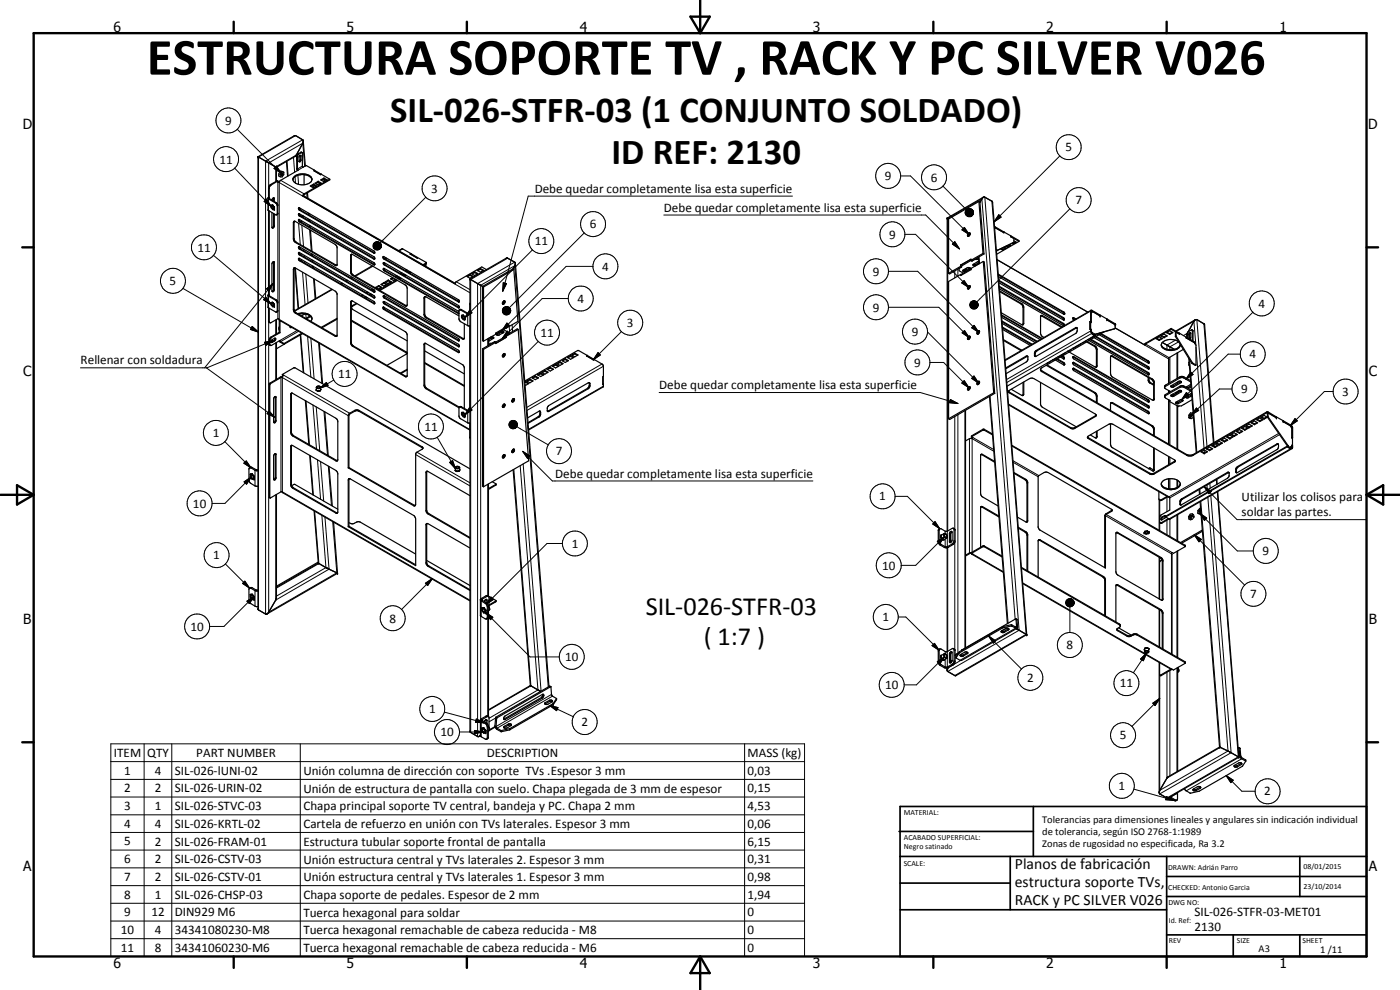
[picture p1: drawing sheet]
<svg xmlns="http://www.w3.org/2000/svg" width="420mm" height="297mm" viewBox="0 0 420 297" stroke-linecap="round" stroke-linejoin="round" font-family="sans-serif">
<defs><g id="words">
<text font-size="15.8" x="44.1" y="22.4">ESTRUCTURA SOPORTE TV , RACK Y PC SILVER V026</text>
<g font-size="11">
<text x="117.1" y="36.5">SIL-026-STFR-03 (1 CONJUNTO SOLDADO)</text>
<text x="183.5" y="49.1">ID REF: 2130</text>
</g>
<g font-size="7.9">
<text x="193.8" y="184.5">SIL-026-STFR-03</text>
<text x="211.2" y="193.5">( 1:7 )</text>
</g>
<g font-size="4.7">
<text x="304.6" y="260.8">Planos de fabricación</text>
<text x="304.6" y="266.2">estructura soporte TVs,</text>
<text x="304.6" y="271.6">RACK y PC SILVER V026</text>
</g>
<g font-size="4.2">
<text x="34" y="9.6">6</text>
<text x="104" y="9.6">5</text>
<text x="174" y="9.6">4</text>
<text x="244" y="9.6">3</text>
<text x="314" y="9.6">2</text>
<text x="384" y="9.6">1</text>
<text x="6.8" y="38.7">D</text>
<text x="410.6" y="38.7">D</text>
<text x="7" y="112.9">C</text>
<text x="410.8" y="112.9">C</text>
<text x="7" y="187.1">B</text>
<text x="410.8" y="187.1">B</text>
<text x="7" y="261.4">A</text>
<text x="410.8" y="261.4">A</text>
<text x="34" y="290.4">6</text>
<text x="104" y="290.4">5</text>
<text x="174" y="290.4">4</text>
<text x="244" y="290.4">3</text>
<text x="314" y="290.4">2</text>
<text x="384" y="290.4">1</text>
</g>
<g font-size="3.9">
<text x="67.6" y="37.4">9</text>
<text x="319.7" y="45.4">5</text>
<text x="65.9" y="49.1">11</text>
<text x="129.4" y="57.8">3</text>
<text x="160.5" y="57.8">Debe quedar completamente lisa esta superficie</text>
<text x="265.5" y="54.1">9</text>
<text x="279.3" y="54.5">6</text>
<text x="199.3" y="63.5">Debe quedar completamente lisa esta superficie</text>
<text x="322.7" y="61.3">7</text>
<text x="177" y="68.5">6</text>
<text x="266.8" y="71.6">9</text>
<text x="59.3" y="75.5">11</text>
<text x="160.5" y="73.6">11</text>
<text x="180.7" y="81.2">4</text>
<text x="261.9" y="82.7">9</text>
<text x="50.9" y="85.6">5</text>
<text x="173.3" y="90.8">4</text>
<text x="261.9" y="93.5">9</text>
<text x="377.7" y="92.3">4</text>
<text x="162.2" y="101">11</text>
<text x="188.2" y="98.1">3</text>
<text x="273.6" y="100.8">9</text>
<text x="375" y="107.5">4</text>
<text x="24.2" y="109.3">Rellenar con soldadura</text>
<text x="101.5" y="113.5">11</text>
<text x="274.4" y="110">9</text>
<text x="197.9" y="116.8">Debe quedar completamente lisa esta superficie</text>
<text x="372.5" y="118">9</text>
<text x="402.8" y="118.8">3</text>
<text x="63.8" y="131.2">1</text>
<text x="127.4" y="129.3">11</text>
<text x="166.8" y="136.7">7</text>
<text x="166.6" y="143.3">Debe quedar completamente lisa esta superficie</text>
<text x="57.9" y="152.3">10</text>
<text x="263.9" y="150.2">1</text>
<text x="372.6" y="150.4">Utilizar los colisos para</text>
<text x="372.6" y="154.9">soldar las partes.</text>
<text x="64" y="167.8">1</text>
<text x="171.6" y="164.3">1</text>
<text x="378.9" y="166.6">9</text>
<text x="264.7" y="170.9">10</text>
<text x="375.1" y="179.5">7</text>
<text x="57.2" y="189.2">10</text>
<text x="116.9" y="186.8">8</text>
<text x="264.9" y="186.4">1</text>
<text x="320.1" y="194.8">8</text>
<text x="169.6" y="198.4">10</text>
<text x="265.6" y="206.8">10</text>
<text x="308.2" y="204.6">2</text>
<text x="336" y="206.2">11</text>
<text x="128.8" y="214">1</text>
<text x="132.2" y="220.9">10</text>
<text x="174.5" y="217.9">2</text>
<text x="336" y="221.9">5</text>
<text x="34.2" y="227.1">ITEM</text>
<text x="44.2" y="227.1">QTY</text>
<text x="58.9" y="227.1">PART NUMBER</text>
<text x="146.1" y="227.1">DESCRIPTION</text>
<text x="224.4" y="227.2">MASS (kg)</text>
<text x="37.3" y="232.5">1</text>
<text x="46.4" y="232.5">4</text>
<text x="52.5" y="232.5">SIL-026-lUNI-02</text>
<text x="91" y="232.5">Unión columna de dirección con soporte TVs .Espesor 3 mm</text>
<text x="224.4" y="232.5">0,03</text>
<text x="37.3" y="237.7">2</text>
<text x="46.4" y="237.7">2</text>
<text x="52.5" y="237.7">SIL-026-URIN-02</text>
<text x="91" y="237.9">Unión de estructura de pantalla con suelo. Chapa plegada de 3 mm de espesor</text>
<text x="224.4" y="237.7">0,15</text>
<text x="335.6" y="237.1">1</text>
<text x="379.4" y="238.7">2</text>
<text x="37.3" y="243.1">3</text>
<text x="46.4" y="243.1">1</text>
<text x="52.5" y="243.1">SIL-026-STVC-03</text>
<text x="91" y="243.2">Chapa principal soporte TV central, bandeja y PC. Chapa 2 mm</text>
<text x="224.4" y="243.1">4,53</text>
<text x="37.3" y="248.4">4</text>
<text x="46.4" y="248.4">4</text>
<text x="52.5" y="248.4">SIL-026-KRTL-02</text>
<text x="91" y="248.5">Cartela de refuerzo en unión con TVs laterales. Espesor 3 mm</text>
<text x="224.4" y="248.4">0,06</text>
<text x="37.3" y="253.7">5</text>
<text x="46.4" y="253.7">2</text>
<text x="52.5" y="253.7">SIL-026-FRAM-01</text>
<text x="91" y="253.8">Estructura tubular soporte frontal de pantalla</text>
<text x="224.4" y="253.7">6,15</text>
<text x="37.3" y="259">6</text>
<text x="46.4" y="259">2</text>
<text x="52.5" y="259">SIL-026-CSTV-03</text>
<text x="91" y="259.1">Unión estructura central y TVs laterales 2. Espesor 3 mm</text>
<text x="224.4" y="259">0,31</text>
<text x="37.3" y="264.3">7</text>
<text x="37.3" y="269.7">8</text>
<text x="46.4" y="264.3">2</text>
<text x="46.4" y="269.6">1</text>
<text x="52.5" y="264.3">SIL-026-CSTV-01</text>
<text x="52.5" y="269.7">SIL-026-CHSP-03</text>
<text x="91" y="264.4">Unión estructura central y TVs laterales 1. Espesor 3 mm</text>
<text x="91" y="269.7">Chapa soporte de pedales. Espesor de 2 mm</text>
<text x="224.4" y="264.3">0,98</text>
<text x="224.4" y="269.7">1,94</text>
<text x="37.3" y="275">9</text>
<text x="45.5" y="275">12</text>
<text x="52.5" y="275">DIN929 M6</text>
<text x="91" y="275">Tuerca hexagonal para soldar</text>
<text x="224.4" y="275">0</text>
<text x="358.5" y="275">SIL-026-STFR-03-MET01</text>
<text x="36.3" y="280.3">10</text>
<text x="46.4" y="280.3">4</text>
<text x="52.5" y="280.3">34341080230-M8</text>
<text x="91" y="280.3">Tuerca hexagonal remachable de cabeza reducida - M8</text>
<text x="224.4" y="280.3">0</text>
<text x="358.5" y="279.4">2130</text>
<text x="36.3" y="285.6">11</text>
<text x="46.4" y="285.6">8</text>
<text x="52.5" y="285.6">34341060230-M6</text>
<text x="91" y="285.7">Tuerca hexagonal remachable de cabeza reducida - M6</text>
<text x="224.4" y="285.6">0</text>
</g>
<g font-size="3.1">
<text x="312.7" y="246.8">Tolerancias para dimensiones lineales y angulares sin indicación individual</text>
<text x="312.7" y="250.4">de tolerancia, según ISO 2768-1:1989</text>
<text x="312.7" y="254">Zonas de rugosidad no especificada, Ra 3.2</text>
<text x="377.7" y="285.6">A3</text>
<text x="396.2" y="285.9">1 /11</text>
</g>
<g font-size="2.4">
<text x="271.2" y="244.4">MATERIAL:</text>
<text x="271.3" y="252">ACABADO SUPERFICIAL:</text>
<text x="271.3" y="254.6">Negro satinado</text>
<text x="271.2" y="259.7">SCALE:</text>
<text x="350.6" y="261">DRAWN: Adrián Parro</text>
<text x="391.2" y="260.6">08/01/2015</text>
<text x="350.6" y="267">CHECKED: Antonio Garcia</text>
<text x="391.2" y="266.7">23/10/2014</text>
<text x="350.6" y="271.4">DWG NO:</text>
<text x="350.8" y="276.9">Id. Ref:</text>
<text x="350.8" y="282.8">REV</text>
<text x="371.2" y="282.9">SIZE</text>
<text x="390.9" y="282.9">SHEET</text>
</g>
</g></defs>
<g fill="none" stroke="#000" stroke-width=".35">
<path d="M77.4 47l11-6.3 2.4 1.3 .2 .2-.1 .8-2.1 3.7-5.8 3.5M77.4 47v135.8l2.4 1.5 .7-.4 2.5-4.5v-31M77.4 47h.1M77.5 47l5.5 3.2M80.4 59.5l2.6 1.6 .2 .7-.1 2.6h-.4l-2.1-1.2M80.6 59.2l-.2 .2v3.6l.2 .2M80.6 59.2l.2 .2M80.8 59.4l-.1 .1 2.3 1.4 .3 .4 .1 2.8-.4 .3M82.1 59.4l.2 .1v1M82.1 59.4l-.5 .7M82.1 59.4v1M82.9 50.2h.1"/>
<path d="M83 50.2v4.2M83.4 54.3l-2 1.2-.6 .6v3.3M83.4 54.3v.5l.5-.1M83.4 54.3l-2.2 1.1-.4 .4-.2 3.4M83.4 54.6h.5M83.6 52.2v.6l.5 .2M83.6 52.1l.5 .2M84.1 52.3v.7M84.2 51.4l-.4 .5M84.2 51.4h.4M84.2 51.4l.5 .2M84.5 52.2l.2-.1a.28 .28 0 0 1 .1 .4 .28 .28 0 0 1-.4 .1z"/>
<path d="M84.7 51.6l.5 .1M84.7 51.6l-.6 .7M84.8 51.4l.4 .3M85.2 51.7v.7l-.5 .7-.6-.1M86 48.4l.3 4.5M87.9 53.7a3.5 3.5 0 0 1 4.9-1.1l.7 .6 .1 .7M88 53.7a3.7 3.7 0 0 1 5.5-.2l.1 .4M88 53.7a2.41 2.41 0 0 0 3 1.8 2.73 2.73 0 0 0 2.6-1.6M89.9 46.8l.4-.1v1.4l-.4 .5-.2-.2zM90.1 46.6v1.4l-.4 .4M90.7 45.8l-1.2 .6-.2 .3v4.1l.2 .3-5.3 3-.3 .6M90.7 45.8l-.3-.2-1.3 1v4.1l.2 .5"/>
<path d="M90.7 45.8l.2 4.3 1-.4 2.5 1.4M90.9 58.8l45.7 26.3 .3-.6 7.7-4.4 1.4 .8M91 42.3l.6 7.5M91.1 58.7l-.2 .1M91.1 58.7l45.5 26.3M91.3 52.4v3M92.3 57.8l.1 1.7M93.1 55.8l1-.6 .9 .6-.9 .5zM94.1 55.5l-.8 .4M94.1 55.5l.7 .4M94.1 55.2v.3M94.2 51.2l2.1 1.2 .1-.1"/>
<path d="M94.2 51.2l2 1.2 .2-.1M94.4 51.1l-.2 .1M94.4 51.1h.1M94.4 51.1l2 1.2M94.5 55l1-.6 1 .6-1 .5zM94.5 55.7l-.8 .4M95.5 54.7l-.8 .4M95.5 54.7l.8 .4M95.5 54.4v.3M96 55l-.8 .4M96.3 54l.9-.6 1 .6-1 .5zM96.4 52.3l2.6 1.5"/>
<path d="M96.4 52.3h.1M96.5 54.1l.7-.4 .8 .4M97.2 53.4v1M97.2 54.4l-.1 .1M97.4 53.8v.5l-.2 .1M99 53.8v.2l-7.7 4.4-.2 .3M99 53.8l-7.7 4.4-.4 .6M295.1 59.2l-1 1.5M295.1 59.2l.3-.1 2.3 1.3 .2 .3 10.2 129.7M295.1 59.2l-10.8 6.2M80.6 63.2v25.2M80.8 63.3v25.2"/>
<path d="M81.4 61.6v.1a1.07 1.07 0 0 0 .5 1.2h.4M81.4 61.6h.1M81.6 61.9a.39 .39 0 0 1 .5 .2 .39 .39 0 0 1-.2 .5zM81.6 63.8v4.5M81.8 61.6h.1M81.8 61.6h-.4M81.9 61.6l.4 .5M82.1 78.5l.2 .1v8.4l-.4 .5-.3-.1M82.1 78.5l-.5 .6v8.3M82.1 64.1v3.7l-.5 .5M82.1 78.5v8.4l-.5 .5M82.3 62.1l.1 .2"/>
<path d="M82.3 62.1h.1M82.3 62.9h.1M82.3 62.1v.7M82.3 64.2v3.7l-.4 .5-.3-.1M82.3 62.1l.1 .7M82.3 62.8v.1M82.3 62.8h.1M82.4 62.8l-.1 .1M88.3 66.4v5.2l.2 .8 12.6 7.2M88.3 66.4l12.4 7 .5 .8-.1 5.4M88.3 66.4l-.3 .4v4.9l.3 .8 12.3 7.1h.5M88.5 66.4l-.2 .1"/>
<path d="M89.6 74l22.6 12.9 .3 .7-22.8-12.9zM89.6 62.4h.3l22.3 12.9 .3 .6-22.6-12.8zM89.6 64.1l22.6 12.9 .3 .7h-.3l-22.5-12.9zM89.6 75.8h.3l22.3 12.9 .3 .6-.3 .1-22.3-12.9zM89.6 77.6l.3-.1 22.3 12.9 .3 .7-.2 .1-22.4-13zM89.8 65.8l.3 .7 22.4 12.9-.3-.6-22.5-13a.43 .43 0 0 0-.1 .4 .43 .43 0 0 0 .3 .4l22.3 12.9 .3-.2M89.8 74l.3 .6 22.4 12.9M89.8 64.1l.1 .5 22.6 13M89.8 62.5l.3 .4 22.4 13M89.8 77.5l.3 .6 22.4 13M89.8 75.7l.3 .7 22.4 12.9M89.8 62.4v.1"/>
<path d="M89.9 62.4l-.1 .1M90.2 62.6l-.3 .2M90.8 64.7l-.4 .2M91 64.8l-.3 .3M92.7 64.1l.1 .4M92.9 65.9v.4M93 67.7l.1 .5M93.2 69l.4 6.4M93.7 76.2l.1 .6M93.9 78.1v.5M94 79.9l.1 .5M105.5 76.3l16.2 9.3 .5 .9-.1 5.2"/>
<path d="M105.5 76.3l-.3 .2v5.3l.3 .6 16.1 9.4 .5-.1M105.5 76.3l-.1 5.4 .5 .7 16.2 9.3M111.7 79.8l-5.2 3M115 77l22.7 13 .1 .6-22.6-12.9-.3-.4zM115 78.9l.3-.1 22.3 12.9 .2 .6-.2 .1-22.3-12.9zM115.1 77l.3 .6M115.2 78.8l.3 .6 22.3 12.8M115.4 77.6l22.4 12.9M115.9 77.4l-.4 .2M119.7 75.2l1.1-.6 2.5 1.5M123.3 76.1l-.2 .1 2 1.2 .2-.1M123.3 76.1l2 1.2"/>
<path d="M125.3 77.3l2.6 1.4-.1 .5M127.6 79.3v.5M127.8 79.2v.7M127.8 79.2l-.6 .3M127.9 78.9l-.9 .5M154.7 79l10 127M284.3 65.4v94M284.3 65.4l.4 .3M284.4 65.5v.1M284.7 65.7v16.3M288.3 79.5l.1 .1M288.3 79.5v.4"/>
<path d="M288.3 79.9l.3 .2M288.3 79.9l-3.6 2.1M288.4 79.9l.2 .2-.7 .4v.7l1.2 .8M290.7 69.9l.3-.1a.56 .56 0 0 1 0 .8 .56 .56 0 0 1-.6 .1zM291.1 70l-.5 .5v.4M291.2 70.2l-.4 .2v.4M291.4 77.8l-3 1.7v.4M291.4 78.1v-.3l-3.1 1.7M291.4 78.1l.3 .2M291.4 78.1l-3 1.8M291.7 78.2v.1M293.1 77.5h.6"/>
<path d="M293.7 77.2l.1 1.9-1.1 .7-.7-.2 .1-.3 1.6-.8M293.7 77.9h-1.2l-.8 .4M293.8 78.8l-1.1 .6-.6-.1M293.8 60.5l1.2 15.5M293.8 60.5l-9.1 5.2M293.8 60.5l.3 .1 1.2 15.6M295 76l-3.6 2.1 .3 .2 3.6-2.1M295 76l.3 .2M295.1 78.4l-3.6 2.1v.4l-3.2 1.8v-.4M295.1 78.4l3.1 39.5M295.1 78.4l.3 .2 3.1 39.4M298.7 68.3l-.2 .2"/>
<path d="M298.7 68.1v.2M298.7 68.1l-.2 .1M298.7 68.3l2.6 1.5v-.2M298.7 68.1l2.6 1.5M299 74.9l.3 .2M299 75.1l.2 .1M299.2 77.9l27.3 15.7M299.3 75.1l-.1 .1M300.3 74.7l.6 .4M300.5 74.5l.4 .3M300.9 74.8v.3M301.3 69.6l2 1.1"/>
<path d="M301.3 74.2l.6 .3-1 .6M301.7 74.3l-.8 .5M301.8 73.9l.5 .3M302 73.8l.3 .2M302.3 74v.2M302.9 73.4l.4 .3-1 .5M303.1 73.5l-.8 .5M303.3 71l2.5 1.4M303.3 70.7l2.5 1.5v.2M303.3 70.7v.3M303.3 71l1 .5v1.2M303.7 73l.4 .2"/>
<path d="M303.9 72.9l.2 .1M304.1 73v.2M304.3 72.3l.7 .4-.9 .5M304.3 72.7l-5 2.4M304.3 72.7l-5.1 2.5M304.8 72.6l-.7 .4M305.8 72.4l-6.7 3.9M80.4 88.7l2.4 1.5 .3 .4 .1 2.7-.2 .3M80.6 92.4v4.1l.4 .3M80.6 92.4l2.1 1.2h.3M80.6 88.4l-.2 .2v3.6l.2 .2M80.6 88.4l.2 .1"/>
<path d="M80.8 92.5v4.1l.2 .2M80.8 88.5l-.1 .2 2.3 1.3 .3 .5 .1 2.8-.4 .3M81.4 90.8a1.07 1.07 0 0 0 .5 1.3l.4-.1M81.4 90.8h.1M81.6 91.1h.4l.1 .6h-.3zM81.8 90.7l.1 .1M81.8 90.7l-.4 .1M81.9 90.8l.4 .5M81.9 90.8h.1M82.3 91.3v.1M82.3 91.3h.1M82.3 91.4v.6"/>
<path d="M82.3 91.3v.7M82.3 91.4h.1M83 95.9v4.3M83.6 98.3l.2 .2M83.6 98.5l.2 .6M83.8 99.7l-2.9 1.8-.1 1.8 .3 .3M83.8 99.7l.2 .1M83.8 98l-.1 .2M83.9 96l-.1 3.7M83.9 96l-.5-.4-2.4 1.2M83.9 96l57.1 33M84 99.8l-2.9 1.8v2"/>
<path d="M84 96.2v3.6M87 97.9l.1 .3M87.1 98.2h.4M87.4 98.1l-.3 .1M87.5 98.2h.1M88.3 80.4v12.4l.2 .8 12.6 7.2M88.5 80.4l1 12.2M88.5 80.4h-.3l-.2 .4v12.1l.3 .8 12.3 7.2 .5-.1M88.5 80.4l12.1 6.9 .4 .5 .2 .4-.1 12.6M89.3 94.1a3.6 3.6 0 0 1 4.3 1.2v.5l-.4 .6M90.6 99.9l-5.4 3.2M91.5 94.2l1.6 .6 .5 .9"/>
<path d="M91.5 94.2l-1.9 .1M91.5 94.2l-1 .6M93.1 94.8l-1.3 .7M93.2 95l-1.2 .7M94.3 83.7l.5 5.9M99.6 86.8l-11.3 6.5M101.2 95.5l-4.8 2.7M101.2 95.8l-4.6 2.5M102.7 85l-.4 .2M104.3 84.1l-.5 .2M105.4 96.1l16.7 9.7-.2 .5-5.7 3.3M105.4 96.3l16.7 9.7"/>
<path d="M105.5 90.3l-.3 .3v12.4l.3 .6 16.1 9.4 .5-.1M105.5 90.3l16.2 9.3 .3 .3 .2 .6-.1 12.4M105.5 90.3l-.1 12.6 .2 .4 .4 .5 16.1 9.1M105.7 83.2l-.3 .2M107 91l-1.3 .7-.3 .4M107.1 91.1l-1.6 1.1 .3 .6 16.4 9.5M108.8 88.5l-.4 .2M109 88.6l-.4 .2M109.7 88.9l-.4 .3M109.8 89l-.4 .3M110.1 89.2l-.4 .3M110.3 89.3l-.4 .2"/>
<path d="M110.4 87.6l-.5 .2M110.6 87.8l-.5 .2M111.2 88.1l-.4 .2M111.3 88.2l-.4 .2M111.6 88.3l-.4 .3M111.8 88.4l-.4 .3M111.8 86.7l-.3 .3M112.2 87l-.5 .1M112.5 87.3l-.2 .2M112.5 87.5h-.1M112.7 86.2l1-.5 .9 .5-.9 .6zM113.7 85.9l-.8 .5"/>
<path d="M113.7 85.9l.7 .5M113.7 85.7v.2M114.3 86.3l-.7 .4M114.3 85.3l1-.5 .9 .5-.9 .6zM115 92.1l22.6 13 .2 .6-.2 .1-22.4-12.9-.3-.5zM115.1 88.8l.2-.1 22.3 12.9 .2 .6-.2 .1-22.3-12.8zM115.1 90.5h.2l22.3 12.8 .2 .7-22.5-12.8zM115.1 92.1l.3 .7 22.4 12.9M115.2 80.5l.3 .7 22.2 12.8M115.2 88.7l.3 .6 22.3 12.9M115.2 90.5l.3 .6 22.3 12.8M115.2 80.5l-.2 .3 .3 .5 22.4 12.8"/>
<path d="M115.2 80.5l22.5 13.1M115.3 85l.7 .4M115.3 85l-.8 .4M115.3 84.8v.2M115.6 84.6l.9-.6 1 .6-1 .5zM115.9 85.4l-.8 .4M116.5 84.2l.8 .5M116.5 84.2l-.7 .5M116.5 84v.2M117.2 84.6l-.8 .5M117.8 83.3l-.6 .4 1 .5 .6-.3M118 83.4l-.6 .4"/>
<path d="M118.6 83.8l-.6 .3M118.9 82.7l1 .5M119.1 84l-5.3 3M119.2 82.8h-.2M119.3 84.1l-5.3 3.1M119.8 83.1l-.1 .1M120.2 83.4l-.4 .2M120.4 83.5l-.4 .2M120.5 81.8l-.4 .2 1 .5 .3-.2M120.6 81.9l-.3 .2M121.3 82.3l-.4 .2M121.7 82.5l-.4 .2"/>
<path d="M121.9 82.6l-.4 .2M122 80.9l-.3 .2 .9 .5 .3-.2M122.2 81l-.3 .2M123.2 81.6l-.4 .2M123.4 81.7l-.4 .3M127.5 89v5.4l.3 .6 11.5 6.6M137.7 94.8l-9.9-5.7-.5 .1-.1 5.2 .3 .7 11.3 6.6 .5-.1M137.9 93l.6-.1 2.2 1.2h.3M137.9 93v3.1l2.5 1.6 .6 .1M137.9 93l2.5 1.2 .6 .1M139 94.6l-.5 .1v.5l.5 .6 .5 .1M139 94.6l.1 .1"/>
<path d="M139.1 94.6l.4 .6v.6M139.1 94.7l.4 .6M139.3 97.2v4.4M139.5 95.8v.1M140.1 82.9l.9-.6 1 .6-1 .6zM141 94.1h.1M141 97.8v25.4M141 83.7v135.8l2.3 1.5h.5l.4-.4M141 82.3v.3M141 83.7l3.8 2.2M141 82.6l.8 .5M141 82.6l-.7 .5"/>
<path d="M141 90.9v3.2M141.5 82.1l.9-.6 1 .6-1 .6zM142.4 81.8l-.7 .4M142.4 81.8l.8 .4M142.4 81.5v.3M143.2 81.1l1-.5 .9 .5-.9 .6zM144.2 80.8l-.8 .4M144.2 80.8l.7 .4M144.2 80.6v.2M144.8 85.9v16.3l.3 .2M144.8 85.9l.3 .2M145.1 86.1v16.3"/>
<path d="M150.8 99.7v.3M150.8 99.7h-.4l-1.2 .8M150.8 99.7l.3 .1M151.1 98.9l1.2 .7v.7l-.8 .5M151.2 90.3v.4l-.4 .2M151.2 90.3l-.4 .8M151.2 90.3h.3l.1 .4-.5 .6-.3-.2M151.3 90.3v.4l-.5 .5M151.8 98.4v.1M151.8 98.2v.3l-3.1 1.7M151.8 98.5v-.3l-3.1 1.7v.4l-3.6 2.1M154 80.7l.6-1.2v-.7l-2.4-1.4-11.2 6.3"/>
<path d="M154.2 80.9l1.2 15.5-3.6 2.1M154.2 80.9l-9.1 5.2M154.2 80.9l-.3-.2-9.1 5.2M155.5 98.8l-3.6 2.1M155.5 98.8l3.2 39.5-13.6 7.7M155.5 98.8l-.3-.1-3.6 2.1M288.3 82.3l.1 .1M288.3 82.3l-3.6 2.2v41.1M288.6 80.1h.1M288.6 80.1l-3.6 2.1-.3-.2M289.8 80.6v.5M290.7 85.7h.3a.64 .64 0 0 1-.5 1l-.1-.4z"/>
<path d="M291.1 80.4l-.1 .3-1.2 .7a.49 .49 0 0 1-.5 .1 .49 .49 0 0 1-.3-.4M291.1 80.3l-1.4 .9-.7-.1M291.1 80.4l-.8-.1-1.3 .8M291.1 85.8l-.4 .3-.1 .6M291.2 86l-.4 .2v.4M291.5 80.6l-3.1 1.7v.3M294 99.4l-.5 .8M294 99.6l-.3 .5M299.6 82.3l19.6 11.3 .4 .5-.2 .3M299.6 82.5l19.5 11.2 .2 .7M299.6 83l19.8 11.4M299.7 84.1l19.4 11.2 .3 .7h-.3l-19.3-11.2"/>
<path d="M299.8 84.3l19.1 11.1 .3 .6M299.9 85.9l19.2 11.1 .3 .5-.2 .3M299.9 86.1l19 11.1 .3 .6M299.9 86.7l19.3 11.1M300 87.2l6.9 4.2 .3 .7v5.1l-.2 .3-.4-.1-6.1-3.5M300 87.5l6.4 3.7 .5 .5 .1 .5-.1 5.3M300.6 94.5l12.2 7.1M300.6 94.7l12 6.9M300.6 95.2l11.6 6.7M300.7 96.3l10.6 6.1M300.7 96.6l10.4 5.9M300.8 97l9.9 5.8"/>
<path d="M300.8 98.1l9 5.2M300.9 98.4l8.7 5M300.9 98.8l8.3 4.8M312.4 94.7l6.1 3.5M312.4 94.7l-.1 5.4 .3 .7 .7 .5M312.4 94.7h.5l5.9 3.4M322 95.5l.3 .6M322 95.5l.1-.2 .8 .4M322 95.4l.7 .4M323.2 98.3h-.3l-12.1 6.9-.3 .6v.9l.2 .3M323.2 98.3l.1 .9-.4 .8-12.2 7M323.2 98.3l-12.1 7.1-.4 .6v1"/>
<path d="M327.1 96.5v2.3h.4v.6M327.1 96.5h.1M327.3 96.4l.2 .1M327.3 96.4l-.2 .1M327.3 96.4l-.2 .2M327.4 93.1l-.1 6.2 .2 .5 .5 .4M327.4 93.1h.3l2.4 1.4M327.4 93.1l-25.8 14.9M327.5 96.5h.1M327.5 99.4l.2 .4M327.5 93.9l.5-.3 2.1 1.2M327.7 99.8l.3 .4"/>
<path d="M330.1 94.8l-2.5-1.5-.1 3.2M330.1 94.5v.3M330.1 99.9l-.6 .4M330.1 94.5l2 1.2M331.3 99.6l-18.6 10.8a.6 .6 0 0 0-.5 .5 .6 .6 0 0 0 .5 .6l43.9 25.3 1.3-.1 22.2-12.8h.5M332.1 95.7v.2l2.6 1.5M332.2 95.7h-.1M332.2 95.7l2.6 1.5v.3M334.7 98.4l8.9 5.1 7.9-4.7M334.7 97.4l.1 .1M334.7 98.6l-6.1 1.7M334.7 97.4v1.2"/>
<path d="M334.7 98.6l-6 1.7M334.8 97.5h.1M334.8 97.5l-.1 .1M350.1 99.8l1-.6 .9 .6-.9 .5zM350.3 99.7l.8 .4M351.5 98.8l2.5 1.4M351.5 98.6l2.5 1.4M351.5 98.6v.2M351.5 98.6l-7.8 4.4-.3 .4M351.8 99.7l-.7 .4M353 99.7l1 .5M353 99.7l-.2 .1v1.2"/>
<path d="M353 99.7v1.1M354 100v.2M354 100l2 1.2M356.6 99.6l-.3 .3v1.4M357.4 99.9l-.5 .6v1.2M357.7 99l-1.1 .6M357.7 99l.1 3.2M357.7 99l.3 .2v3.2M358.7 95.9l-2.1 3.7M358.7 95.9h.5l2.2 1.3 .1 .3 2.8 35.3M358.7 95.9l-5.9 3.5M81.7 101.9l.8-.4a.44 .44 0 0 1 .3 .4 .44 .44 0 0 1-.4 .4l-.9 .5-.1-.5z"/>
<path d="M82.3 119.2l.4-.2 .1 .1v7.3l-.3 .5-.4-.3v-7zM82.5 101.5l-.2 .6-.9 .6M82.6 119v7.2l-.4 .5M83 102.8v11M83.9 102.2l.2 .5 1.1 .6M84.7 112.4l3.5-2h.3l52.5 30.3M84.7 112.4l.4 .2-.4 .7h-.4l-3.3 2.1 .1 34M84.7 112.4l.3 .3M84.7 113.1l-.6 .1-3.3 2v34l.3 .2M85.2 103.1l-1.1-.7-.1-.2-2.5 1.4h-.4M85.2 103.1v.2M85.2 103.3l-2.2 1.3"/>
<path d="M87.5 117.9l13.3 7.6 .4 .4 .2 .4-.1 11.9M87.5 117.9l-.3 .5v11.3l.2 .6 .4 .5 13 7.5 .5-.1M87.5 117.9l-.1 11.9 .2 .4 .4 .5 13.3 7.5M90.1 100.5l.9 11.3M90.8 100.1l-5.6 3.2M94.9 116.9v.2l.5 .3 .7-.1M94.9 117l.1 .1M95 117.1l-.1-.9a.74 .74 0 0 1 1.3 0l-.1 .9-.6 .3M95 117.1l1 .2M95 117.1l.3 .2M95.2 116.1a.39 .39 0 0 1 .4-.2 .39 .39 0 0 1 .3 .5l-.4 .1zM95.8 103l1 12.1"/>
<path d="M96.2 116.8l-.1 .5M96.2 116.2a.78 .78 0 0 1-1.3 .1M96.3 117l-.2 .3M122.2 110.8l-2 1.1M122.2 111l-1.8 1.1M127.5 108.8l11.8 6.9M127.5 109l11.8 6.9M127.5 105.3l11.8 6.9M127.5 103v12.6l.1 .4 .4 .5 9.9 5.7M127.5 103l-.3 .4v12.2l.2 .6 .4 .4 9.9 5.7M127.5 103l11.6 6.6 .2 .6v12.4M144.8 104.6l.3 .2"/>
<path d="M144.8 104.6v41.3l.3 .1M145.1 104.8v41.2M146.6 101.5v2.1M146.6 101.6l.9-.5h.5l.2 .3-1.6 1M146.6 103.4h.5M148.1 101.5h-.6l-.9 .5M148.5 102.6l.2 .1-3.6 2.1M148.5 102.6l-3.7 2M148.5 102.5l-.8 .5h-1.1M148.5 102.5l.2 .2M148.5 102.5v.1M149 100.2l1.4-.8a.41 .41 0 0 1 .5-.1 .41 .41 0 0 1 .2 .5l-1.4 .8-.6-.1z"/>
<path d="M149.2 100.5h-.1M150.9 106.3l.4-.2a.49 .49 0 0 1 .1 .7 .49 .49 0 0 1-.6 .1zM151.2 106.2v.4l-.4 .2M151.3 106v.5l-.5 .5M151.5 100.8l.3 .1M151.6 100.8h.1M151.6 100.8l.3 .1M151.8 101.2l.1 .1M151.8 100.9v.4l-3.1 1.7M151.8 100.9l-3.1 1.8M151.9 101.3l-3.2 1.8v-.4M151.9 100.9v.4"/>
<path d="M153.9 119.8l.1-.2a.43 .43 0 0 1 .5 .4 .43 .43 0 0 1-.4 .5l-.2 .1-.3-.1zM154 119.7l-.4 .6M154.1 119.6l-.1 .6-.4 .2M157.8 114.5l-.3 .1M157.8 114.5l.9 .6-.9 .5-.2-.1M157.8 114.7l-.3 .2M157.8 114.7l.7 .4M157.8 114.5v.2M158.1 114.3l.9-.6 1 .6-1 .6zM159 114l-.7 .4M159 114l.8 .4M159 113.7v.3"/>
<path d="M159.7 113.4l.9-.6 1 .6-1 .5zM160.6 113l-.7 .5M160.6 113l.8 .5M160.6 112.8v.2M161.3 112.4l1-.5 .9 .5-.9 .6zM162.3 111.9v.2M162.3 112.1l-.8 .5M162.3 112.1l.7 .5M162.6 111.7l.9-.6 1 .6-1 .6zM163.5 111.4l-.7 .4M163.5 111.4l.8 .4M163.5 111.1v.3"/>
<path d="M164.2 110.8l.9-.6 1 .6-1 .5zM165.1 110.4l-.7 .5M165.1 110.4l.8 .5M165.1 110.2v.2M165.8 109.9l.9-.6 1 .6-1 .5zM166.7 109.5l-.7 .5M166.7 109.5l.8 .5M166.7 109.3v.2M167.1 109.1l1-.6 .9 .6-.9 .5zM168.1 108.8l-.8 .4M168.1 108.8l.7 .4M168.1 108.5v.3"/>
<path d="M168.7 108.2l.9-.6 1 .6-1 .6zM169.6 107.9l-.7 .4M169.6 107.9l.8 .4M169.6 107.6v.3M170.3 107.2l.9-.5 1 .5-1 .6zM171.2 106.9l-.7 .5M171.2 106.9l.8 .5M171.2 106.7v.2M171.6 106.5l.9-.5 1 .5-1 .6zM172.5 106.2l-.7 .4M172.5 106.2l.8 .4M172.5 106v.2"/>
<path d="M176.2 106.6l-.2 .2 2 1.1 .3-.1M176.2 106.6l-2.8-1.4-15.9 9.1M176.2 106.6l2.1 1.2M176.8 114.8l.1 .8-.6 .9-12 6.9M178.3 107.8l2.7 1.8 .1 3.3-.2 .2v2.3M181 112.9v2.3M181 115.2l.1 .1M181 115.2l-.1 .2M181.1 115.3l-.1 .8-22.4 12.9M181.1 115.3l-.2 .1M290.5 116.3l.5-.3a.56 .56 0 0 1 0 .7 .56 .56 0 0 1-.6 .2zM290.7 100.9l.3-.1a.56 .56 0 0 1 0 .7 .56 .56 0 0 1-.6 .2z"/>
<path d="M291.1 101l-.5 .5v.4M291.1 116.1l-.5 .5v.5M291.2 101.2l-.4 .2v.4M291.2 116.3l-.4 .2v.5M293.3 115.4h.1M293.3 100.2h.1M293.7 100.1l-.4 .1M293.7 100.1l.3-.6a.44 .44 0 0 0-.6-.2 .44 .44 0 0 0-.2 .5l.1 .4M294 114.6l-.5 .8M294 114.7l-.3 .6M294 114.7a.43 .43 0 0 0-.6-.3 .43 .43 0 0 0-.2 .6l.1 .4M294 114.7l-.3 .6-.4 .1"/>
<path d="M297 119l5.3 68.1M298.2 117.9l-13.5 7.7M298.2 117.9l.3 .1M298.5 118l-13.5 7.9-.3-.3M301.1 102.2l5.3 3M301.1 101.9l5.6 3.2M302.7 117.4l18.8 11 1.1-.1 6.4-3.8M302.7 117.3l6.3-3.7 .9-.1 18.8 10.7 .3 .4-.3 .4-6.1 3.5-1.1 .1-18.8-10.8zM303.5 116.8l3.4 1.9M306.4 105.2h.1M307 114.8v3.8M307 118.7h-.1"/>
<path d="M307.2 114.6v3.7l-.3 .4M308.4 106.9l.1 1-.4 .6-6.1 3.6M308.4 106.9l-6.6 3.8M308.4 106.9l-.4-.1-6.2 3.6M312.3 110.8l.4 .5 43.9 25.2 1.5-.1 22-12.8h.5l2.5 1.5M312.3 114.8v6.6l.3 .6 10.4 6.1M314 109.6l14.5 8.3 .5 1.1v1.7M314.2 109.5l14.6 8.4 .5 1v1.9M314.3 109h.1M314.4 108.9v.1M315.2 108.4l.2 .1-1 .5M315.9 108l.1 .1"/>
<path d="M316 107.9v.2M316.7 108l2.7 1.5M316.9 107.4l.1 .1-1 .6M317.1 107.8l2 1.1 .2 .6M317.3 107.7l2.1 1.1 .2 .4-.2 .3M317.5 107.1h.1M317.6 107v.1M318.2 107.1l1 .6M318.5 106.6l-.9 .5M318.6 106.9l.5 .2 .1 .6M318.8 106.3l.1 .1M318.8 106.8l.6 .3v.4l-.2 .2"/>
<path d="M318.9 106.3v.1M319.7 105.8l-.8 .6M320.4 105.4l.1 .1M320.5 105.3v.2M320.9 105.6l8.1 4.6M321.3 104.9h.2l-1 .6M322 107.1l22.4 12.9 .3 .6M322 107.1l.3-.1 22.3 12.9 .3 .5-.2 .2M322 110.6l.3-.1 22.3 12.9 .2 .7M322 107.1l.3 .6 22.4 12.9M322 108.9l.3 .6 22.4 12.9M322 110.6l.3 .6 22.4 12.9"/>
<path d="M322 110.6l22.4 12.9 .3 .6M322 108.9l.3-.1 22.4 12.9 .1 .6M322 108.8l22.5 13 .2 .6M322 104.5l.1 .1M322.1 104.4v.2M322.9 103.9l.2 .1-1 .6M323.3 103.8h.1M323.4 103.7v.1M324.3 103.2l.1 .1-1 .5M324.9 102.8l.1 .1M325 102.7v.2M325.8 102.3l.2 .1-1 .5"/>
<path d="M326.1 102.6l2.5 1.4 .4 .6v5.6M326.3 102.5l2.8 1.8 .2 .6v4.9l-.3 .4M326.5 101.9l.1 .1M326.6 101.8v.2M326.8 102.2l17.8 10.2M327.2 101.9l17.2 9.9 .3 .7M327.4 101.8l17.3 10 .2 .4-.2 .3M327.4 101.3l-.8 .7M327.8 101.1l.1 .1M327.9 101.1v.1M328 100.2l-.2 .1 .5 .3M328 100.2l.5 .3"/>
<path d="M328.3 101.3l16.4 9.4M328.5 100.5l-.2 .1M328.5 100.2v.3M328.5 100.5l.2 .1M328.5 100.2l.2 .4M328.7 100.6l-26.5 15.3M328.7 100.6l.2 .1-1 .5M328.7 101l15.7 9.1 .3 .6M329 101l15.6 9 .3 .4-.2 .3M329.3 100.2l.2 .1M329.5 100.1v.2M329.8 100.4l14.9 8.6"/>
<path d="M330.2 100.2l14.2 8.1 .3 .7M330.4 100.1l14.2 8.1 .2 .7M333.4 106.8h.1M333.4 106.8l12.5 7.3 .3 .8-.1 5.2M333.4 106.8l-.1 .4v4.9l.4 .9 12.4 7.1M333.4 106.8h.5l12.2 7.2 .3 .6v5.2l-.3 .3M344.6 113.2l.2 1.5 1.4 .9M344.6 112.1v.3M344.6 112.4l.1 .1M344.7 109h.1M344.8 113.4l.2 1.2 1.2 .8M344.8 108.9v.1"/>
<path d="M346.9 101.6l1-.6 1 .6-1 .6zM347.1 101.5l.8 .4M347.9 101.9v.3M348.3 100.8l1-.6 1 .6-1 .5zM348.5 103.4a3 3 0 0 0 3.9 1.4M348.6 100.7l.7 .4M348.6 101.5l-.7 .4M348.8 102.7l3.6 2.1M349.3 101.1v.2M349.5 116.3l1.7 1.1-.4 .2 .2 .1M349.5 119l.3 .4 1.4 .8-.3 .2M350.1 100.7l-.8 .4"/>
<path d="M350.8 117.3v.5M351.1 100.1v.2M351.4 115.9l2.3-1.5a.4 .4 0 0 1 .6-.1 .4 .4 0 0 1 .1 .6l-2.2 1.2-.5 .1zM351.4 118.6l2.5-1.5 .5 .1 .2 .2-2.4 1.5h-.7zM351.9 118.2l.5 .3M352.8 101l4.9 8.1M352.9 117.9l.2 .1M353 100.8l4.9 8.1M353 100.8l-.2 .2M353.4 105.8v7.7M353.4 114.6v.5M353.4 117.6v.3"/>
<path d="M353.9 102.7a3.7 3.7 0 0 0-5.3 .6 1.97 1.97 0 0 0 2.3 1.9 2.81 2.81 0 0 0 3.3-1.5v-.4M354.2 103.4a2.17 2.17 0 0 1-1.8 1.4M354.2 117.1l-1.4 .8v.3M354.5 114.5l-2.4 1.3-.6-.1M354.5 117.2l-2.4 1.4-.6-.1M355.2 104.8l-4.5 2.6 .1 7.6M356 116.1l-.1 .1M356 101.2v.2l2.6 1.5M356 101.2l2.6 1.4v.3M356.3 100.1v1.2M356.8 107.5l2.2 28.3M356.8 101.6v-1.4l.4-.4 .2 1.4-.4 .6"/>
<path d="M356.8 109.5l.1 .1M356.8 109.5h.1M356.9 108.6l-.1 .9M357.3 114.2l-2.2-1.2h-.8l-4.6 2.6-.2 .7M357.3 114.6l-2.2-1.3h-.8l-4.6 2.7-.2 .3M357.4 115.4l-1.4 .7M357.4 115.7l-.7 .5h-.8M357.5 116.1l-.9 .5M357.5 117.5l-2.3-1.4h-.7l-4.7 2.6-.3 .3M357.5 117.1l-2.3-1.3h-.9l-4.5 2.6-.3 .6M357.6 118.1l-1.7 .9a.45 .45 0 0 0 .3 .4 .45 .45 0 0 0 .5-.1l1-.5M357.6 118.4l-1 .6-.7-.1"/>
<path d="M357.7 109.1l1 .5 .2-.1M357.7 119.9l-2.4 1.5M357.9 108.9l1 .6M357.9 108.9l-.2 .2M358.6 102.9l.3 .7v5.9M82.3 136.3l.4-.2 .1 .1v7.3l-.3 .5-.4-.2v-7zM82.6 136.1v7.3l-.4 .5M87.5 133.6l-.1 11.9 .2 .4 13.6 8M87.5 133.6l13.3 7.5 .4 .5 .2 .4v11.8l-.2 .2M87.5 133.6l-.3 .4v11.4l.3 .8 13.4 7.8h.3M91.6 120.2l1.1 13.1M93 136.7l.9 11.8"/>
<path d="M97.5 123.6l1 13.1M98.8 140l.9 11.8M126.9 134.5l-.2-.4-19-11-.8-.1-2 1-.4 .7v15.7M126.9 134.5l-19.2-11.1-1-.1-2 1.2v15.8M126.9 134.5l-1.9 1.3-.3 .4-.1 15.5M137.9 122.1v3.2l2.5 1.6h.6M137.9 122.1l.4-.1 2.4 1.3 .3-.1M137.9 122.1l2.6 1.3h.5M138.6 123.7h.5l.4 .6v.7l-.4 .1-.5-.6zM138.8 124.1l.3 .1 .2 .5a.43 .43 0 0 1-.5-.1 .43 .43 0 0 1 0-.5zM139 123.7l.1 .1M139.1 123.8h.1"/>
<path d="M139.1 123.8l.4 .4M139.5 124.2v.2M139.5 124.2v.3M141 123.2v.1M141 127v4.5M150.9 121.5l.4-.3a.49 .49 0 0 1 .1 .7 .49 .49 0 0 1-.6 .2zM151.2 121.3v.4l-.4 .2M151.2 136.5v.4l-.4 .2M151.2 136.4l-.4 .9M151.2 136.4h.3l.1 .4-.4 .6-.4-.1M151.3 121.2l-.1 .6-.4 .3M151.3 136.4l-.1 .5-.4 .4"/>
<path d="M153.9 134.9l.4-.2a.64 .64 0 0 1 0 .7 .64 .64 0 0 1-.6 .4l-.1-.4zM154 134.9l-.4 .5M154.1 134.8l-.1 .5-.4 .3M162 123.3v.9l-.3 .8-3.3 1.8M162 123.3l-3.7 2.1M162 123.3a1.32 1.32 0 0 1-.1 1.8l-3.5 1.9M164.6 121.8l12-6.9h.4l.1 .8-.5 .9-12.2 6.9-.2-1.1zM289.8 123.1v71.3M291.5 131.1l.5 .2-.3 .3h-.8l-1.1 .7M291.8 131.2l-.2 .4M294.4 136.4l4.1 2.3M294.4 136.4l-.1 11.9 .4 .7 4.8 2.8"/>
<path d="M294.4 136.4l.3-.1 3.8 2.1M297.8 130.2l-2.7-1.4-3.6 2v.3M297.8 130.5l-2.7-1.5-3.6 2.1M302.7 121.5l47.9 27.6h.2l.3 .2v3.7l-2.7 1.6a2.03 2.03 0 0 0-.4 1.9l.2 .3M303.6 133.6l52.1 30-.1 .4-3.4 2-.5-.2-.1 .2 .1 .4v29.9M303.7 133.8l52 30.1M326.4 131.1l.2 .5 18.7 10.7 1-.1 6.2-3.5 .2-.5M326.4 131.1l18.9 11 1-.1 6.4-3.8M326.4 131.1l6.4-3.8 .8-.1 19.1 11M327.2 130.5l1.8 .9M329 129.5v1.9M329.3 129.3v1.7l-.3 .4"/>
<path d="M333.3 127.2v6.1l.3 .8 12.5 7.3M333.4 120.9l12.4 7 .4 1v1.7M333.4 120.9l-.1 2.3M333.4 120.9l.5-.1 12.1 7 .4 .8v2.1M344.7 124.1h.1M344.7 122.4h.1M344.8 124.1h.1M344.8 122.3v.1M346.2 134.4v6.6M346.4 134.5v6.6l-.3 .3M350.8 120v13.3M350.8 137v2.4"/>
<path d="M350.9 120.4l2.4 1.4h1.2l.8-.5M350.9 120.1v.3M352.9 120.7l1.4-.8h.5l.2 .3-1.5 1-.5-.1zM353.4 120.4v.4M353.4 121.8v13M353.9 121.8l-.5 .3M354.9 120l-1.4 .8-.6-.1M354.9 120h.1M356.8 125.3l.8 .3M356.8 125.3h.5M357.1 124.5l.2-.2a.28 .28 0 0 1 .2 .4 .28 .28 0 0 1-.4 .1zM357.3 125.3l.4 .3"/>
<path d="M357.4 124.3h.1M357.8 124l-.5-.1-.5 .7v.7M357.8 124v.7M357.8 124l.3 .1M357.8 124.7l.3 .1M357.8 124.7l-.5 .6M358.2 125.1l-.3 .3M360.4 135.6l1-.6 1 .6-1 .5zM360.6 135.5l.8 .4M361.4 135.9v.2M362 134.7l1-.6 .9 .6-.9 .5zM362.2 135.5l-.8 .4"/>
<path d="M362.2 134.5l.8 .5M363 135v.2M363.6 133.7l1-.6 .9 .6-.9 .6zM363.8 134.5l-.8 .5M363.8 133.6l.8 .4M364.4 133.3v.6M364.6 134v.3M364.9 133l1-.6 .9 .6-.9 .5zM365.1 132.9l.8 .4M365.3 133.6l-.7 .4M365.9 133.3v.2M366.5 132.1l1-.6 1 .6-1 .5z"/>
<path d="M366.6 132.9l-.7 .4M366.7 132l.8 .4M367.5 132.4v.2M368.1 131.1l1-.5 .9 .5-.9 .6zM368.2 132l-.7 .4M368.3 131l.8 .4M369.1 131.4v.3M369.4 130.4l1-.6 .9 .6-.9 .5zM369.6 130.3l.8 .4M369.9 131l-.8 .4M370.4 130.7v.2M371 129.5l1-.6 .9 .6-.9 .5z"/>
<path d="M371.1 130.3l-.7 .4M371.2 129.3l.8 .5M372 129.8v.2M372.6 128.5l1-.5 1 .5-1 .6zM372.7 129.3l-.7 .5M372.8 128.4l.8 .5M373.6 128.9v.2M373.9 127.8l1-.5 .9 .5-.9 .6zM374.1 127.7l.8 .4M374.3 128.4l-.7 .5M374.9 128.1v.3M375.5 126.9l1-.6 .9 .6-.9 .5z"/>
<path d="M375.6 127.7l-.7 .4M375.7 126.7l.8 .5M376.5 127.2v.2M377.1 125.9l1-.5 .9 .5-.9 .6zM377.2 126.7l-.7 .5M377.3 125.8l.8 .4M378.1 126.2v.3M378.4 125.2l1-.6 .9 .6-.9 .5zM378.6 125.1l.8 .4M378.8 125.8l-.7 .4M379.4 125.5v.2M380.1 125.1l-.7 .4"/>
<path d="M380.4 125.1l6 8.7M380.6 123.9l2.5 1.4v-.2M380.6 123.9l-.2 .1v1.1M380.6 123.9v1.2M380.6 125.1l6 8.7M380.6 125.1h-.2M383.1 125.1l2 1.1M383.6 133.2l.1 .9-.4 .8-12.2 7M383.6 133.3l-12.1 6.8-.5 .9 .1 .9M383.6 133.2l-.3-.1-11.9 6.9-.5 .7v.9l.2 .3M385.1 126.2l2.7 1.8 .1 6.3-.1 .3-.6-.2M385.1 126.2v.3l2.6 1.6v3.2l.2 .1"/>
<path d="M386.5 133.7l-36.7 21.2v.2M386.5 133.7l.2 .4M386.5 133.7v.2M386.5 133.9l.2 .2M386.5 133.9l-36.7 21.2M386.5 134.2l.5 .3M386.7 134.1l-.2 .1 .5 .3M386.7 134.1l.5 .3M387 134.5h.1M387.2 134.4l-.2 .1M387.2 127.7l.5 .9M387.7 134.1l-.2 .2"/>
<path d="M387.8 134.6l-36.7 21.1h-.3M387.9 133.7l-.2-.1v.7l-.5-.2v.3M387.9 131.4h.1M74.9 140.4l-.2 .4 .2 3.8 1.6 1.2 .9 .1M74.9 140.4h.4l1.4 .8h.7M74.9 140.4l.4-.3 1.6 .8 .5 .1M75.4 142.5h.1a.53 .53 0 0 1 .6 .4 .53 .53 0 0 1-.4 .6 .73 .73 0 0 1-.3-1zM75.6 142.2h-.5a1.26 1.26 0 0 0 .7 1.6h.4M75.6 142.2l.6 .7M75.6 142.2h.1M75.7 142.2h.1M76.2 142.9v.9"/>
<path d="M76.2 142.9h.1M76.3 142.9v.1M76.3 143.7h.1M76.3 143.7l-.1 .1M81.1 149.4l3.3-1.9 .3 .1 .1 .2 56.2 32.5M87.5 145.7l1-.3 12.9 7.4M94.3 153.3l1.2 15.7M100.1 156.6l1.2 15.4M101.2 153.9h.1M104.5 140.4l19.6 11.3h.5M104.7 156.8a1.76 1.76 0 0 0 2.4-.2l1.1 .1 16.5 9.5M104.7 140.3l19.9 11.4"/>
<path d="M104.7 157.9l-.2 .1M104.7 157.9l20 11.6M104.7 140.3l-.2 .1M104.8 143.6l19.5 11.1 .4 1v14l-20.2-11.7M104.8 143.6l-.3 .4v14M104.8 143.6l-.1 14.3M128 157.1l-.2 .4 .1 11.8 .6 .6 12.5 7.3M128 157.1h.5l12.5 7.3M128.1 157.1l-.1 11.6 .3 .8 12.7 7.5M128.1 141.4l-.1 11.7 .2 .6 12.8 7.6M136.6 141.1v.1M136.7 141l-.1 .2"/>
<path d="M136.7 141.2h.1M136.7 141.2l.3 .3M136.7 141.2l.6 .2M136.9 140.1a.45 .45 0 0 1 .5-.1 .45 .45 0 0 1 .3 .4l-.7 .1zM137.3 141.4l-.1 .1M137.6 141.4h.1M137.6 141.4h-.3M138 140.9v.1M138 140.3a.76 .76 0 0 0-1.3-.1v1M138 140.3a.76 .76 0 0 1-1.3 0M138 140.3v.7M138 141l-.2 .4"/>
<path d="M138 141l-.2 .4-.7 .1-.5-.3M138 141l-.4 .4M141 148.7l-12.5-7.2h-.6l-.1 11.7 .2 .6 13 7.7M146.6 145.2v33.7M147.7 144.5l1 .6 .1 .4-2.2 1.4M148.8 145.3l-2.2 1.3M154 140.9l5.2 64.8M282 158.6l.5 .1 1.2 .7h.6M285.1 159.7l.5-.3 .1 .3v2.4a.56 .56 0 0 1-.2 .5 .56 .56 0 0 1-.6 0zM285.7 159.6l-.5 .6v2.6M286.2 158.5l.1 .2v3.6l-.4 .8-1.9 1-1.5-.7-.5-.5-.2-.6 .2-3.7M286.2 158.5l.4 .4v3.7l-.4 .7-2.2 1.1-1.9-.9-.5-.6v-3.9l.4-.4"/>
<path d="M286.2 158.5l-1.9 .9M294.4 152.1v12.1M294.4 152.1l5.4 3M294.4 152.1l.5-.1 4.9 2.9M304.3 141.8l3.5 2 .6 .9v11.7l-.3 .3M304.3 142l3.3 1.9 .6 .9-.1 11.8M305.3 155.2l2.8 1.5M305.6 158.5l2.2 1.2 .4 .7v10.8M305.6 158.2l2.4 1.4 .4 .8v10.9M311.7 142.7l1.6-.9h1.2l19.2 11.1v.5l-1.7 .9-.2 .4v15.7l-19.8-11.4-.4-.8zM333.7 153l-1.9 1.2-.3 .6v15.5M335 159.8l13.2 7.6 .6 .6"/>
<path d="M335 159.8l.4-.1 13.5 8 .1 .4v11.7l-.1 .3-13.4-7.5-.4-.5-.2-.6zM343.5 159.5h.1M343.6 159.4h.1M343.7 159.4l-.2 .1M343.7 159.7l.6-.1 .3 .2a.43 .43 0 0 1-.5 .3 .43 .43 0 0 1-.4-.4zM344.2 159.3l.2 .1M344.2 159.4h-.5M344.2 159.3v.1M344.3 159.3l.1 .1M344.4 159.4l.5 .4-.3 .3-.6 .2-.6-.4 .1-.4M344.8 140.7l.4-.3 1 .6M345 140.5l-.3 .1"/>
<path d="M346.2 141l-.1 .4M347.8 147.5v2.1l.2 .4M347.9 149.9v9.2M348.5 145.2a2.22 2.22 0 0 1 2.3-1.6h1.1a2.49 2.49 0 0 1 2.3 1.6M348.5 145.2a2.24 2.24 0 0 0 2.7 1.7 2.57 2.57 0 0 0 3-1.7M348.5 145.2a2.45 2.45 0 0 0 3.1 1.5 2.55 2.55 0 0 0 2.6-1.5M348.6 155.2l1-.5a.46 .46 0 0 1 .2 .5 .46 .46 0 0 1-.3 .3l-.9 .5-.2-.2zM349.8 154.8l-1 .5-.2 .7M349.8 155.1l1 .6M350.3 148.9l-2.3 1.1M350.5 149l-1.9 1.1-.6-.1M350.7 155.6l-2.2 1.2h-.3"/>
<path d="M350.8 143.6v3M350.8 155.7l-2.1 1.2-.5-.1M353.4 144.1v2.1M353.4 154.4v7.9M354.5 149.8l13.9-8.1 .4 .1 .1 1-.5 .7-14.2 8-.1-1.1zM356.8 155.7l.4 .3 .5-.1M357.2 154.8l.3-.1-.3 .5h-.1zM357.4 155.6l.4 .3M357.4 155.6l-.6 .1M357.8 154.2l.4 .2M357.8 154.2l.1 .7M357.8 154.2l-.6 .1-.5 .7 .1 .7"/>
<path d="M357.9 154.9l.4 .2M357.9 154.9l-.5 .7M358.3 154.6v.5M358.3 155.1l-.3 .6M359.5 154l.9 .3M359.5 154h.6M359.9 146.9l.1 1.4M360.1 154l.4 .2M360.2 150.5l5.8 73.7M360.3 152.6l-.2-.1-.6 .7v.8M360.4 154.3h.1M360.4 153.5l-.3 .5"/>
<path d="M360.8 159l-6.5 3.8M360.9 159.4l-6.3 3.6M365.2 143.8l.1 1.5M365.5 147.4l6.3 79.8M368.8 141.8l-14.1 8.1-.4 .8 .1 .8M74.9 176.4l-.2 .4 .2 3.9 1.8 1.2 .7 .1M74.9 176.4l.4 .1a2.45 2.45 0 0 0 2.1 .8M74.9 176.4l.6-.1 1.4 .7h.5M75.3 178.7a.55 .55 0 0 1 .7 .3 .55 .55 0 0 1-.2 .6 .73 .73 0 0 1-.5-.9zM75.6 178.3l.2 .1M75.6 178.3l-.5 .1a1.29 1.29 0 0 0 .5 1.4l.6 .1M75.8 178.4l.4 .5 .1 .8"/>
<path d="M76.3 179v.1M76.3 179.7l-.1 .2M95.5 168.7l-12.5 7.2M95.5 169l5.8 3M95.5 169l-12.5 7.2M101.3 172l-21.1 12.2M128 168.1l13 7.6M145.8 179.8l.1 1M146.6 178.9l2.2 1.3-.1 .4-1.9 1.1M146.6 178.9l-.6-.2-1.8 1.1v4.9l1.4 1h.5M146.6 178.9l.2 .2v3M146.6 178.9h-.4l-1.6 1 1.5 1 .4 1"/>
<path d="M282.3 160.6l.3-.1-.3 .1v.7l.6 .7 .3-.1M282.3 160.7v.5M282.4 161.5l.9 .4M282.7 161.7l.1 .1M283.4 160.1a.86 .86 0 0 0 0 .9 .86 .86 0 0 0 .8 .4M283.4 160.1a.93 .93 0 0 1 .8 1.3M283.4 160.1l-1 .7 .2 .8M283.4 161.8l-.1 .1M283.5 160.3a.64 .64 0 0 1 .6 .3 .64 .64 0 0 1-.1 .7l-.5-.3zM284.2 161.4l-.9 .5M284.3 164.3v31.2M291.5 166l3.8-2 5.5 3.1"/>
<path d="M291.5 166v-.2l3.7-2.1 5.6 3.2M291.5 166l.5 .2h-.4M291.5 166h-.3l-1.4 .8M291.5 165.9h-.6l-1.1 .7M291.5 166l.1 .2M291.7 166.3l9.4 5.4M306.5 170.2l29.5 17 .2 .3v.5l-1 .8M306.6 170.5l29.6 17.2M306.9 175.1l44.8 25.7M311.6 162.1l19.6 11.3 .3 .5v10.8M311.6 162.1l.6-.1 19.3 11.2 .3 .6v11M311.6 162.1v11"/>
<path d="M335 175.5h.5l12.9 7.4 .5 .5 .1 .4v11M335 175.5l13.5 7.8 .3 .6v10.8M335 175.5l-.1 11.1M347.9 167.2v12.5M348.8 168v12.1M348.8 168l-.8 .7v11.1M353.4 165.3v32M144.2 180.1l1.9 1.3 .2 .6-.2 3.7M144.9 182.7a.56 .56 0 0 1 .6 .3 .56 .56 0 0 1-.2 .6l-.4-.4zM145.1 182.3l-.5 .2a1.41 1.41 0 0 0 .6 1.4l.6-.1v-.7M145.1 182.3l.1 .1M145.2 182.4l.6 .6"/>
<path d="M145.2 182.4h.1M145.2 182.4l.5 .6M145.4 180.5a.45 .45 0 0 1 .2-.5 .45 .45 0 0 1 .6 .1v.9M145.7 183l.1 .2M145.7 183l.1 .1M146.5 181.9v3.3l-.4 .5M146.5 181.9a.83 .83 0 0 1 0 1.4M146.6 183.2v31.8M148.8 180.3l-2 1.2M282 194.7l.5 .1 1.4 .8 .4-.1M282 194.7l-.4 .4v3.7l.5 .8a2.63 2.63 0 0 0 2.1 .8h.2M282.3 196.6v.8l.6 .7 .5-.2"/>
<path d="M282.3 196.6h.3M282.3 196.8v.5M282.4 197.5l.2 .2M282.5 196.6l-.2 .1M282.6 197.7l.5 .3M282.7 197.8l.1 .2M283.1 198h.2M283.1 198l-.1 .1M283.3 198h-.1M283.4 196.2a.87 .87 0 0 1 .7 1.3 .93 .93 0 0 1-.7-1.3zM283.4 196.2l-1 .6 .2 .9M283.5 196.4a.54 .54 0 0 1 .6 .3 .54 .54 0 0 1-.2 .7l-.5-.6z"/>
<path d="M284.2 197.5l-.9 .5M285.7 195.7l-.5 .6v2.6M285.7 198.2l-.3 .6M285.7 198.2v-2.4l-.3-.3-.5 .6v2.7h.4M285.7 198.2l-.4 .6M286.2 194.6l.4 .4v3.6l-.4 .8-1.8 1M286.2 194.6l.1 .2v3.7l-.4 .7-1.7 1a2.43 2.43 0 0 1-2.1-1l-.3-.8v-3.3l.2-.4M286.2 194.6l-1.9 .9M287.7 195.8l-1.1 .8M288.2 196.5l.2 .1M288.5 196.3v.3M290.4 195.7l-1.3 .8-.7 .1"/>
<path d="M290.4 195.7v.4l-1.3 .7a.53 .53 0 0 1-.6 .2 .53 .53 0 0 1-.3-.5M290.4 195.7l-.8-.1-1.4 .9M302 188.5l-1.4 .9M302.7 188.6l-.7-.1-1.5 .9M302.7 188.6v.4l-1.3 .7a.54 .54 0 0 1-.9-.3M302.7 188.6l-1.4 .8h-.8M304.8 185.7h.1M304.8 185.7l-16.2 9.5M304.9 185.7l.3 .1 .2 2.3M304.9 185.7l.2 2.3M305 188.6l3.1 1.8M305 188.1l-1.4-.6-2.6 .5-13.1 7.5-1 1.5v.4l1.2 .7 .5 .1 16.6-9.7"/>
<path d="M305.1 188.1h-.1M305.1 188v.1M305.1 188l.3 .1M305.2 188.5l-1.6-.7-2.7 .6-13 7.5-1 1.5M305.4 188.1l-.2 .4M308.1 190.4l-21.1 12.2-.5 .1-2.1-1.2-.1-1.1M335.2 188.8l3.2 1.9h.8l1.2-.5 .9 .1 14.3 8.2v.6l-3.4 1.9-.5-.2M335.2 188.8l.2 .4 3 1.8h.6a2.33 2.33 0 0 1 2.3-.5l14.4 8.4M335.7 188.4l3.8 2.2M343.4 194.9h.1M343.6 194.4l-.2 .5M343.6 194.4h.7l.5 .2"/>
<path d="M343.6 194.5l-.1 1M343.7 195.5l.8-.1a.38 .38 0 0 1-.4 .4 .38 .38 0 0 1-.4-.3zM343.7 194.4l.2 .1M343.8 194.5l-.4 .3M344.1 194.4l-.3 .1M344.1 194.4l.6 .2M344.2 194.4h-.1M344.4 194.4l.3 .2M344.7 194.6l.1 1a.76 .76 0 0 1-1.3-.1M344.7 194.6h.1M344.8 195.5a.76 .76 0 0 0-1.3 0M344.8 194.6v.1"/>
<path d="M344.8 194.6v.3M347.9 198.8v39.1l.2 .3 2.1 1.2h.5l21.1-12.2M347.9 182.9v11.2M348 198.8l.1 3.8M348 182.9v11.3M144.2 216.2l1.9 1.4 .2 .5v3.3l-.2 .4M144.9 218.7a.57 .57 0 0 1 .5 .4 .57 .57 0 0 1-.1 .6l-.4-.4zM145.1 218.4l-.5 .2a1.32 1.32 0 0 0 .6 1.4h.5M145.1 218.4l.1 .1M145.2 218.5l.5 .6M145.4 216.6a.45 .45 0 0 1 .2-.6 .45 .45 0 0 1 .6 .2v.9M145.7 219.1l.1 .1"/>
<path d="M145.7 219.1h.1M145.7 220h.1M145.7 219.1v.9M145.8 215.9l.1 1M146.5 218a.79 .79 0 0 1 0 1.3M146.5 218v3.2l-.4 .6M146.6 215l-.6-.2-1.8 1.1v5l1.6 .9h.3M146.6 215l.2 .2v3M146.6 215l-.4 .1-1.6 .9 1.7 1.2 .2 .8M148.5 217.8l.1 .4a2.52 2.52 0 0 0 1.7 1.3h.1M148.5 217.8l.4 .2M148.6 218.1l-2.1 1.3"/>
<path d="M148.7 215.3h.1M148.7 215.3l-.2 2.5M148.9 218l.1 .4 1.4 .8M150.4 219.5h.1M150.4 219.2h.1M151.3 217.9l1.4-.7h.5l.3 .2-.1 .3-1.4 .8-.7-.1-.1-.2zM151.4 215l11.7-6.7 .1 .4-.4 .8-11.3 6.4-.3-.3zM153.4 217.7l-.7-.1-1.5 .8M159.2 205.7l3.1 1.7M159.2 205.7l-12.6 7.3M162.9 208.3l-.4 1-11.3 6.4M163.5 210.9l1.5-.8h.5l.3 .2-.1 .3-1.4 .8h-.5z"/>
<path d="M165.3 206h.1M165.3 206l-16.2 9.4-.2 2.6M165.3 206l.3 2.6 1.4 1M165.3 206l-.4-.1-16.2 9.4M165.8 210.6l-.8-.2-1.4 .8M167 209.6l-1 1.5-13 7.5-2.6 .6M167 209.6v.3l-1 1.6-13 7.5-2.6 .5M167 209.6h.1M284.4 200.4l-.1 .6M351.4 200.8l-3.3 1.8M351.7 200.8l-3.3 1.9-.3-.1M353.4 200.3v31.1"/>
<path d="M353.6 201.3l-.2 .3 .2-.1M353.6 201.2v.1M353.6 200.2v1M353.6 200.6l.2 .5-.2 .4M353.6 200.8v.2M353.6 201.5l-.2 .2M144.2 220.7l-.4 .2M351 239.2l1.6 1.1 .6-.2M353.3 237.8l-1.9 1.3 1.4 .9 .4 .1M353.4 237.8l-.2 2.3M355.5 236.6l.4 .6 1.3 .8 2.6-.6M358.2 236.7l1.5-.7 .7 .2-1.6 1.1-.6-.1-.2-.2z"/>
<path d="M359.8 237.4h.1M360.2 236.1l-1.5 .9-.6-.2M360.2 236.1h.1M366 224.2l5.8 3M366 224.2l-15.4 8.9-2.7 4.6M370.5 229.6l1.3-.7h.6l.3 .2-1.5 1.1-.7-.1zM371.5 224.5l.4-.2 .2 2.3M371.8 227.2h.1M371.8 224.3l.4 .2M372.1 226.6l.4 1 1.3 .7M372.1 226.6l.3 .2M372.2 224.5v.1"/>
<path d="M372.2 224.6l.2 2.2M372.4 226.8l.2 .5 1.2 .7v.4l-.9 1.5M372.6 229l-1.4 .8-.8-.1M372.9 229.9l-13 7.5M372.9 229.9h.1"/>
<circle cx="139.1" cy="95.3" r=".38"/>
<circle cx="360.1" cy="153.3" r=".29"/>
</g>
<g fill="none" stroke="#000" stroke-width=".3">
<path d="M71.2 38.8l13.2 13.1M70.4 50.5l11 11.4M80 59.7l1.4 2.2-2.1-1.4zM80.6 56.4l.2 .2M80.8 59.4l-.2 .3v3.5M81.2 55.4l.2 .1M82.1 59.5l.2 .1M82.2 50.5l.8-.7 1.4 2.1zM83 49.8l1.4 2.1-2.2-1.4zM83.4 54.8v6.9l-.2 .1M84.2 54.1l7.1 4.1v.2M86.1 48.4l.4 4.4"/>
<path d="M88.1 47.2l.3 4.5M88.5 53l.2 1.9M88.7 40.7l-11.1 6.4v135.9M89.1 48.3l-.2-1.8-6.1 3.6v4.4M89.1 46.7l.2 .2M89.3 51.1v.1M89.4 46.2l.2 .2M89.4 52.6l.2 2.7M90.1 47.9l.2 .1M90.1 46.7l.2 .1M90.2 45.7l.3 .1M90.8 49.8l-1.5 .9-.2-.1"/>
<path d="M90.8 42l-11.1 6.3v135.9M91 50.2l-1.5 .9M91.4 49.9l-.5-6.9-10.3 5.9v7.2M92.1 58v1.4M127.8 59.2l-13.7 13.7M237.8 58.8h-79.3l-7.6 28.6M270.3 52.8h3l17.6 17.6M283 55.8l7 7.1M295.6 59.2l10.2 129.9-21.4 12.4M318.1 46.8l-19.7 19.7M64.1 76.6l17.3 14.6M82.1 67.6l.2 .2"/>
<path d="M82.1 78.6l.2 .1M82.9 60.8l-.2 .1M83.2 64.1l.2-.1v26.8l-.2 .1M88.3 66.7l-.3 .1M88.3 71.6l-.3 .1M88.8 72.6l-.1 .2M89.6 67l.5 6.4M90.1 74.6l-.2 .1M90.1 62.9l-.2 .2M90.1 78.1l-.2 .1M90.1 66.5l-.2 .1M90.1 64.7l-.2 .1"/>
<path d="M90.1 76.4l-.2 .1M90.2 62.6v.4M90.2 74.2v.5M90.4 76.1v.5M90.5 66.2v.5M90.5 77.9v.5M90.6 67.6l.5 6.3M90.7 64.8v.3M91.1 74.8l.1 .5M91.3 76.6v.5M91.5 78.4v.6M92.5 63.9l.1 .5"/>
<path d="M92.7 65.7v.5M92.8 67.6l.1 .5M92.9 68.9l.5 6.4M93.5 76.1v.5M93.6 78l.1 .4M93.8 79.8v.5M100.8 79.5l-.2 .1M105.4 76.6l-.2 .1M111.9 79.9l-5.3 3M112 73.6l2.5 .2-2.5 .1zM112 73.9l2.5-.1-2.5 .4zM112 73.8h2.5"/>
<path d="M112 73.4l2.5 .4-2.5-.2zM112 74.2l2.5-.4-2.4 .6zM112.1 73.1l.2-.2 2.2 .9zM112.1 73.1l2.4 .7-2.5-.4zM112.1 74.4l2.4-.6-2.2 .8zM112.3 72.9l.2-.2 2 1.1zM112.3 74.6l2.2-.8-2 1zM112.4 77.6l-.2 .1M112.4 75.9h-.2M112.4 79.3l-.2 .2M112.5 72.7l.2-.1 1.8 1.2zM112.5 74.8l2-1-1.8 1.1z"/>
<path d="M112.7 72.6l.3-.1 1.5 1.3zM112.7 74.9l1.8-1.1-1.5 1.2zM113 72.5h.2l1.3 1.3zM113 75l1.5-1.2-1.3 1.2zM113.2 72.5l.3 .1 1 1.2zM113.2 75l1.3-1.2-1 1.2zM113.5 72.6h.3l.7 1.2zM113.8 72.6l.7 1.2zM114 72.8l.5 1zM114.2 73l.3 .8zM114.3 73.2l.2 .6zM114.5 73.8l-1 1.2z"/>
<path d="M114.5 73.8l-.7 1zM114.5 73.8l-.5 .9zM114.5 73.8l-.3 .7zM114.5 73.8l-.2 .5zM114.5 73.8l-.1 .2zM115.4 77.6l-.2 .1M115.5 79.4l-.2 .1M116 77.5l-.4 .2M120.9 74.7l-1.1 .6M127.8 78.9v.3M152.3 77.5l-11 6.4v135.9M154.5 78.7l-11.2 6.4v135.9"/>
<path d="M159.8 75l-20.3 20.3M175.3 69.9l-22.4 22.4M178 79.9h-8.1l-19.2 19.2M199.2 64.5h78.6l10.1 10.2M271.6 70.3h3.2l16 16M286.5 72.5l1.4 2.2-2.1-1.5zM288.7 69l.7-.8 1.5 2.2zM289.4 68.2l1.5 2.2-2.2-1.4zM289.6 63.7l2.5 .1-2.5 .1zM289.6 63.9l2.5-.1-2.4 .4zM289.6 63.8h2.5M289.7 63.4l2.4 .4-2.5-.1z"/>
<path d="M289.7 64.2l2.4-.4-2.3 .6zM289.8 63.2l2.3 .6-2.4-.4zM289.8 64.4l2.3-.6-2.1 .8zM290 62.9l.2-.2 1.9 1.1zM290 62.9l2.1 .9-2.3-.6zM290 64.6l2.1-.8-1.9 1zM290.2 62.7l.2-.1 1.7 1.2zM290.2 64.8l1.9-1-1.7 1.1zM290.4 62.6h.3l1.4 1.2zM290.4 64.9l1.7-1.1-1.4 1.2zM290.7 62.6l.3-.1 1.1 1.3zM290.7 65l1.4-1.2-1.1 1.2z"/>
<path d="M291 62.5l1.1 1.3zM291.2 62.6l.3 .1 .6 1.1zM291.5 62.7l.6 1.1zM291.7 62.9l.4 .9zM291.9 63l.2 .8zM292 63.2l.1 .6zM292.1 63.8l-.9 1.2h-.2zM292.1 63.8l-.9 1.2zM292.1 63.8l-.6 1.1zM292.1 63.8l-.4 1zM292.1 63.8l-.2 .8zM292.1 63.8l-.1 .5z"/>
<path d="M292.1 63.8v.3zM292.8 79.3v.4M293.8 77.1l.2 2M297.7 60.4l10.3 129.9-21.5 12.4M299.2 78l27.3 15.7M299.8 64.4l.6 .8-2 1.3zM321.1 62.7l-28 27.9M54.9 86.5l22.7 13.2M75.7 98l1.9 1.7-2.4-.9zM79.7 89.2l1.7 2-2.3-1.3zM80 86.7l1.9-1.7-1.1 2.3zM80.6 96.3l.2 .1"/>
<path d="M80.6 96.6v87.1l20.5-11.8-1.2-15.4M80.8 88.5l-.2 .4v3.5M81.9 85l-20.5 25.4M82.1 86.8l.2 .1M82.8 96v4.3M82.9 90l-.2 .1M83.2 93.3l.2-.1v2.4M83.8 96.1l.2 .1M84 96.2h.1M87.3 98.1l.2 .1M88.3 80.7l-.3 .1M88.3 92.8l-.3 .1"/>
<path d="M88.7 80.5l.9 12M88.8 93.9l-.1 .1M89.2 99.1l-5.2 3.1M89.6 99.4l-5.4 3.1v.2M90.8 81.7l.8 9.7M91.8 82.2l.6 8.7M91.8 94.2l.1 1.3M92.7 94.6l.1 .4M94.1 83.6l.5 6.1M99.8 86.9l-11.4 6.5M102.9 85l-.4 .3M104.4 84.2l-.4 .2"/>
<path d="M105.4 81.5l-.2 .1M105.4 90.6l-.2 .1M105.8 91.7v.2M105.9 83.3l-.4 .3M106 82.5l-.2 .2M112.4 87.5l-.2 .1M112.4 91l-.2 .1M112.4 89.3l-.2 .1M115.4 92.8l-.2 .1M115.5 89.3l-.2 .2M115.5 81.2l-.2 .1M115.5 91.1l-.2 .1"/>
<path d="M121.8 91.7l-.2 .1M127.5 94.2l-.3 .2M127.5 89.3l-.3 .2M128 95.2l-.2 .2M136.9 84.5l4.1 2.4M137.7 90.5l-.1 .1M137.7 94l-.1 .1M137.7 92.2l-.1 .2M138.5 92.9l-.3 .1M140.6 94.1l-.2 .1v3.5M140.9 93.1l.7 .8-2.1 1.4zM141 91.3v.1"/>
<path d="M141 87.8l-57.2-33v41l57.2 33.1M150.4 99.4v.3M150.8 93.1l2.4 .1-2.4 .1zM150.8 93.3l2.4-.1-2.4 .4zM150.8 93.2h2.4M150.8 92.8l2.4 .4-2.4-.1zM150.8 93.6l2.4-.4-2.3 .7zM150.9 92.6l2.3 .6-2.4-.4zM150.9 93.9l2.3-.7-2.1 .9zM150.9 99.7v.2M151 84.8l1 .3-1.1 2.3zM151.1 92.4l.2-.2 1.9 1z"/>
<path d="M151.1 92.4l2.1 .8-2.3-.6zM151.1 94.1l2.1-.9-1.9 1.1zM151.3 92.2l.2-.1 1.7 1.1zM151.3 94.3l1.9-1.1-1.7 1.2zM151.5 92.1l.3-.1 1.4 1.2zM151.5 94.4l1.7-1.2-1.4 1.3zM151.8 92h.2l1.2 1.2zM151.8 94.5l1.4-1.3-1.2 1.3zM152 92h.3l.9 1.2zM152.1 96.9l.8 .8-2.2 1.4zM152.2 99.4l.7 .7-2.1 1.4zM152.3 92l.3 .1 .6 1.1z"/>
<path d="M152.6 92.1l.6 1.1zM152.8 92.3l.4 .9zM152.8 98l.2 1.9M153 92.5l.2 .7zM153.1 92.7l.1 .5zM153.2 93.2l-.9 1.2-.3 .1zM153.2 93.2l-.6 1.2h-.3zM153.2 93.2l-.6 1.2zM153.2 93.2l-.4 1zM153.2 93.2l-.2 .8zM153.2 93.2l-.1 .6zM153.2 93.2v.3z"/>
<path d="M153.7 97.5l.1 1.9M170.5 89.6h-7.8l-11.9 11.9M186.5 99.5l-8.5 8.4M266.6 92.2h15.2l9.1 9.1M266.6 81.4h8.8l18.3 18.3M278.3 99.6l15.4 15.3M286.5 81.3v2.1M287.5 80.7v2.1M288.6 84.9l.7-.7 1.5 2.1zM288.7 99.9l.8-.7 1.4 2.1zM289.6 80.7v.5M289.8 81.1v.3"/>
<path d="M290.1 80.5v.4M290.9 80.3v.2M291 91.4l2.5 .1-2.5 .1zM291 91.6l2.5-.1-2.4 .4zM291 80.4v.3M291 91.5h2.5M291.1 91.1l2.4 .4-2.5-.1zM291.1 91.9l2.4-.4-2.3 .6zM291.2 90.8l2.3 .7-2.4-.4zM291.2 92.1l2.3-.6-2.1 .8zM291.4 90.6l.2-.1 1.9 1zM291.4 90.6l2.1 .9-2.3-.7z"/>
<path d="M291.4 92.3l2.1-.8-1.9 1zM291.6 90.5l.2-.2 1.7 1.2zM291.6 92.5l1.9-1-1.7 1.1zM291.8 90.3h.2l1.5 1.2zM291.8 92.6l1.7-1.1-1.5 1.2zM292 90.3l.3-.1 1.2 1.3zM292 92.7l1.5-1.2-1.2 1.2zM292.3 97.6l1.4 2.1-2.1-1.4zM292.3 90.2l1.2 1.3zM292.6 90.3l.9 1.2zM292.9 90.4l.6 1.1zM293.1 90.6l.4 .9z"/>
<path d="M293.3 90.7l.2 .8zM293.4 91l.1 .5zM293.5 91.5l-.9 1.2h-.3zM293.5 91.5l-.9 1.2zM293.5 91.5l-.6 1.1zM293.5 91.5l-.4 1zM293.5 91.5l-.2 .7zM293.5 91.5l-.1 .5zM293.5 91.5v.2zM306.6 91.1l-.2 .1M307.2 97l-.2 .2M307.2 92.1l-.2 .1"/>
<path d="M312.9 94.7l-.2 .1M319.1 95.3l-.2 .1M319.1 97l-.2 .2M319.2 93.6l-.1 .1M322.3 95.3l-.2 .2M322.8 98.3l.2 .1M327.5 99.4l-.2-.1-25.2 14.6M327.7 99.8v.2l-25.5 14.8M327.7 93.1l-.2 .4-.2-.2-25.6 14.9M334.7 98.4l16 9.3v7.4M334.7 97.2v.2M353 99.4l5.3-3 .6 7.1"/>
<path d="M356.3 100l-1.1 .7M357.8 99.2l.2 .1M359.2 95.9l3 38.1M361.3 97.2l2.8 35.7M376 93.7l-20.1 20.1M61.9 110.4l20.6 14.8M79.4 102.7l2.5-.5-2.1 1.4zM80.8 115.3l.2 .1M80.8 103.2l.2 .1M80.8 102l.2 .2M81 115l.2 .1M81.3 101.1l.2 .2"/>
<path d="M81.5 102.6l.2 .1M81.9 102.2l-19.8 8.2h-37.9M82.2 102.2l.2 .1M82.6 119.1l.2 .1M82.8 102.9v11.1M84.1 113.2l.2 .1v34.3M85.1 112.6l19.8 11.4v.2M87.4 118.2l-.2 .2M90.2 100.4l1 11.5M92.3 101l1 12.1M93.3 101.5l1 12.2M95.6 102.9l1 12.1"/>
<path d="M96 116.5l1.9-1.7 .6 .8zM100.1 114l-4.1 2.5M100.8 100.8l-.2 .1M105.4 102.7l-.2 .2M106 103.8l-.2 .1M121.8 112.9l-.2 .1M121.9 105.6v.2M127.5 103.3l-.3 .1M127.5 115.4l-.3 .2M128 116.5l-.2 .1M137.7 102.2l-.1 .1M137.7 105.7l-.1 .1"/>
<path d="M137.7 103.9l-.1 .1M139 101.6l-.2 .1M146.4 101.6v2.2M147.4 101.1v.4M149.2 100.1v.4M161.5 102.4l-22 22.1M176.3 116.5l.3 .1M176.9 115.6l.2 .1M176.9 115.1h.2M179.5 105.8l.7 .7-2.2 1.4zM180.7 109.2l-22.6 13.1M181.1 115.9l-22.5 12.9"/>
<path d="M181.1 109.9l-23 13.2M197.8 117.8h78.4l11.3 3.3M279.1 108.8h4.1l7.6 7.5M285.2 119.9l2.3 1.2-2.6-.3zM288.7 114.9l.7-.7 1.4 2.1zM289.4 114.2l1.4 2.1-2.1-1.4zM292.3 112.8l1.4 2.1-2.1-1.4zM297.1 118.8l5.4 68.2M302.9 117.6v.3M306.6 105.1l-.2 .1M307.2 118.3l-.2 .1M308 106.8l.2 .2"/>
<path d="M310.5 106l.2 .1M310.5 106.6l.2 .1M311 105.2l.2 .1M312.7 111.3v.2M319.1 106.9l-.2 .2M319.2 108.8l-.1 .1M322.3 107l-.2 .1M322.3 110.5l-.2 .1M322.3 108.8l-.2 .1M328.6 103.8l-.1 .1M328.6 117.8l-.1 .1M329.3 109.8l-.3 .1"/>
<path d="M329.3 104.9h-.3M329.3 118.9l-.3 .1M333.9 106.8l-.2 .1M343.8 103v.2l7 4.1M344.6 119.9l-.2 .1M344.6 108.2l-.2 .1M344.6 111.8h-.2M344.6 110l-.2 .1M344.8 114l-.2 .1M345.3 114.8l-.2 .1M345.8 113.7l-.2 .1M346.4 114.8l-.2 .1"/>
<path d="M346.4 119.7l-.2 .1M349.7 115.6v.4M349.8 118.4v.3M350.7 117.1v.8M350.7 119.9v13.3M351.1 107.1v7.7M352.2 115.7v.4M352.2 118.5v.4M352.8 102.1l-2.6 1.4v1.3M353.2 105.9v7.7M353.2 114.7v.5M353.2 117.7v.3"/>
<path d="M353.7 102.6l-2.6 1.5v.8M354.1 113.1v.3M354.1 115.9v.3M354.4 114.5v.4M354.4 117.3v.3M355.3 113.1v.3M355.3 115.9v.3M356.1 117.8l.7 .7-2.1 1.4zM356.3 101.1l-.2 .1M356.7 116.2v.3M356.7 119v.3M356.8 101.6l.1 .1"/>
<path d="M356.8 100.4l.1 .1M357 107.9l2.2 27.8M357.3 111.6l.7 .8-2.1 1.4zM358.9 104.2l2.4 30.3M369.7 116.7h-3.7l-8.5 7.8M372.2 106.3h-3.6l-13.9 13.6M400.1 117.5h-2.6l-10.3 10.2M67.5 132.5l7.8 7.9M73.2 139l.7-.7 1.4 2.1zM80.7 123.3l1.8 1.9-2.3-1.1zM82.6 136.2l.2 .2M82.6 126.1l.2 .1"/>
<path d="M87.4 129.6l-.2 .1M87.4 133.9l-.2 .1M88 130.7l-.2 .1M91.9 120.3l1 13.2M93.1 136.8l1 11.7M93.9 121.5l1.1 13.2M94.9 122.1l1.1 13.2M95.3 138l.9 11.8M96.2 138.6l.9 11.7M97.2 123.4l1.1 13.2M98.5 139.9l1 11.8M101 138.1l-.2 .2"/>
<path d="M104.7 124.6l-.2 .1-19.8-11.4v34.3l56.3 32.5M106.5 123.1v.3M107.7 123.1v.3M124.7 136.4l16.3 9.4M125.1 135.7l15.9 9.2M126.7 134.1v.2M131.2 131.2l5.5 9.4M134.9 138.7l.9-.5 .9 2.4zM138.5 122l-.3 .2M140.6 123.2l-.2 .2v3.5M140.9 122.3l.7 .7-2.1 1.5zM141 131.2h.1"/>
<path d="M152.7 127.3l2.5 .1-2.5 .2zM152.7 127.6l2.5-.2-2.4 .4zM152.7 127.4h2.5M152.8 127l2.4 .4-2.5-.1zM152.8 127.8l2.4-.4-2.3 .7zM152.9 126.7l2.3 .7-2.4-.4zM152.9 128.1l2.3-.7-2.1 .9zM153.1 126.5l.2-.1 1.9 1zM153.1 126.5l2.1 .9-2.3-.7zM153.1 128.3l2.1-.9-1.9 1zM153.3 126.4l.2-.2 1.7 1.2zM153.3 128.4l1.9-1-1.7 1.2z"/>
<path d="M153.5 126.2h.3l1.4 1.2zM153.5 128.6l1.7-1.2-1.4 1.3zM153.8 126.2h.3l1.1 1.2zM153.8 128.7l1.4-1.3-1.1 1.3zM154.1 126.2h.2l.9 1.2zM154.3 126.2l.3 .1 .6 1.1zM154.6 126.3l.6 1.1zM154.8 126.4l.4 1zM155 126.7l.2 .7zM155.1 128l9.4 5.5M155.1 126.9l.1 .5zM155.2 127.4l-.9 1.2-.2 .1z"/>
<path d="M155.2 127.4l-.6 1.1-.3 .1zM155.2 127.4l-.6 1.1zM155.2 127.4l-.4 1zM155.2 127.4l-.2 .7zM155.2 127.4l-.1 .5zM155.2 127.4v.3zM156.1 139.7l5.3 67.3-14.6 8.5M156.9 135.4l2.1 1.4-.7 .7zM156.9 135.4l8.9 8.9h78.2M157 139.2l5.4 68.1M161.5 125l.2 .1M162 124.2l.3 .1"/>
<path d="M162 123.6l.3 .1M164.5 123.3l.2 .1M286.5 125v33.8M287.5 124.4v71.6M289.6 123.2v71.3M290.9 131.6v34.3l.3 .1M292 131.3l6.2 3.6M294.9 136.4h-.2M295 128.8v.3M295.4 128.8v.3M298.2 135.4l-6.5-3.8v34.1M302.7 121.2l48.1 27.9 32.9-19.1"/>
<path d="M304 138.2l7.8 4.5M304.1 138.7l7.5 4.3M321.3 128.3v.2M322.6 128.3v.2M326.6 131.3v.3M328.7 124.8v.2M329.3 131l-.3 .1M333.9 120.8l-.2 .1M344.6 121.7l-.2 .1M344.6 123.4l-.2 .1M345.8 127.7l-.2 .1M346.4 128.8l-.2 .1"/>
<path d="M350.7 136.9v2.6M351.1 120.5v13M351.1 137.2v2M352.5 138.4v.3M353.2 120.5v.3M353.2 121.8v12.9M353.7 120.7v.4M354.9 120v.4M356.1 136.4v.2M358.1 136.4v.2M359.1 122.4l.6 .7-2.2 1.4zM361.4 135l.1 .9"/>
<path d="M362.2 134.5h.1M364.2 133.4v.4M371.4 140l.1 .1M380.1 123.6v.3M380.6 123.6v.3M383.2 133.2l.2 .1M384 130.4l-32.9 19M387.5 127.6l-.1 .4M387.6 128.3l.3 .1M387.9 134.3h-.4v.2l-36.7 21.2M388.7 125.6l.6 .7-2.1 1.4zM73.3 144.6l2.1-1.5-1.4 2.2z"/>
<path d="M75.4 143.1l-7.9 7.9h-3.8M75.6 140.3l-.3 .1M76.9 140.9l-.4 .2v4.7M80.8 149.1l.2 .2M82.6 143.3h.2M82.8 148.5v31.5l16-9.2-1.3-15.6M87.4 145.3l-.2 .1M88 146.3l-.2 .2M94.4 153.4l1.3 15.7-12.7 7.3M96.6 154.6l1.2 15.7-14.8 8.6M101 153.8l-.2 .1M104.7 143.9l-.2 .1"/>
<path d="M124.3 151.6l-.2 .1M128 157.4l-.2 .1M128 153.1l-.2 .1M128 141.7l-.2 .1M128.7 154.1l-.2 .1M146.4 145.3v33.5M148.7 145.4v.2M154.2 140.8l5.1 65-12.7 7.3M268.6 148.9h3.7l9.7 9.7M280.6 156.5l1.4 2.1-2.1-1.4zM281.8 159l-.2 .2M283.7 159.4v.7"/>
<path d="M284.3 159.4v1.4M284.4 159.3v-93.7l10.3-5.9 10 126.1M286.3 158.9l.3 .1M294.9 152l-.2 .1M307.8 159.5l-.2 .1M307.8 143.8l-.2 .1M308.4 156.3h-.2M308.4 144.9h-.2M331.5 154.8l.3-.1 19.8 11.5v30.1M332 154.1v.2l19.7 11.5M333.5 153.2v.3M335.5 159.8l-.2 .1"/>
<path d="M345.1 142v.2M346.3 142v.2M346.4 140.9l-.2 .1M348.1 150.1v5M348.1 156.8v2.5M348.4 150l.2 .1M348.5 156.8l.2 .1M348.7 155.1l.2 .1M349.5 154.7l.2 .1M350.2 149.2v4.3M350.2 156.1v4.3M350.7 143.7v2.9"/>
<path d="M351.1 143.6v3.1M351.1 155.7v5.3M353.2 144v2.3M353.2 154.6v7.6M354.1 151.2l.2 .1M354.1 150.6l.2 .1M354.6 149.7l.2 .1M360.1 154l2.1 1.4-.7 .7zM360.1 146.8l.1 1.4M360.1 154l11.2 11.3h4.8M360.4 150.4l5.8 73.8-16 9.3v-31.8M361.4 146l2.1 1.4-.7 .7z"/>
<path d="M361.4 146l9.9 9.9h38.7M362.2 145.5l.1 1.5M362.5 149.2l6 76.1-20.4 11.9v-34.6M363.1 145l.1 1.5M363.4 148.7l6.1 77.1-21.4 12.4M365 143.9l.2 1.5M365.3 147.6l6.3 79.5-21.4 12.3M368.4 141.7l.2 .2M370.9 140.9l.1 .1M370.9 141.5l.1 .1M67.6 169.2l7.3 7.2M72.8 175l.7-.6 1.4 2z"/>
<path d="M73.5 174.4l1.4 2-2.1-1.4zM75.6 176.3l-.3 .2M76.2 178.9l-9 9.1h-4.3M76.9 177l-.4 .2v4.7M127.7 175l2-1.4-1.4 2.1zM128 168.7l-.2 .2M128.7 169.8l-.2 .1M129.7 173.6l-9.2 9.3M144.3 179.7v-94.1l10.2-5.9 10 126.4M144.4 179.6l.3 .1v.4l-.3 .2v4.7M145.9 180l.3 .1M145.9 178.8l.3 .1"/>
<path d="M147.4 179.2l.7 .7-2.1 1.4zM168.8 163.1h-4.6l-18.2 18.2M281.3 162.4l2.1-1.4-1.4 2.2zM281.8 162.3l-.2 .2M282.5 163.4l-.4 .1M283.4 161l-8.6 8.6h-4.3M283.7 161.7v2.3l-.3 .2M284.3 161.2v2.8l.3 .2M284.4 164.3v31.1M284.9 160.2l.3 .2M284.9 162.5l.3 .2M285.7 163.2l.3 .2"/>
<path d="M286.3 162.2l.3 .1M286.5 162.7v32.2M292 166.2l9.1 5.3M295 163.8v.2M295.4 163.8v.2M306.9 174.9l44.8 25.9M308.4 160.5l-.2 .2M312.2 162l-.2 .1M320.2 180l.2-.2 1.9 1zM320.2 180l2.1 .8-2.3-.6zM320.4 179.8l.2-.1 1.7 1.1zM320.6 179.7l.3-.1 1.4 1.2z"/>
<path d="M320.9 179.6h.2l1.2 1.2zM321.1 179.6h.3l.9 1.2zM321.4 179.6l.9 1.2zM321.6 179.7l.7 1.1zM321.9 179.9l.4 .9zM331.2 173l-.2 .1M331.8 174l-.3 .1M335.5 175.5l-.2 .1M348.1 167.3v1.1M348.4 167.3l-.2 .1M349 168.3l-.2 .1M349 179.7l-.2 .1"/>
<path d="M353.2 165.4v31.8M355.6 163.6v.2M358.4 160.4l2.1 1.4-.7 .8zM358.4 160.4l15.1 15.2M74.1 180.4l2.1-1.5-1.4 2.2zM144.3 184.8v31M145.8 183.8l2.1 1.4-.7 .7zM145.8 183.8l13.3 13.3h8.7M146 180.8l-.4 .2M146.4 185.5v29.4M146.5 185.2l-.2 .1M146.5 181.9l-.2 .1"/>
<path d="M148.7 180.3v.3M269.6 185.1h2.3l9.9 10M279.7 193.7l.7-.7 1.4 2.1zM281.3 198.5l2.1-1.4-1.4 2.2zM281.8 198.4l-.2 .1M281.8 195.1l-.2 .2M282.5 199.4l-.4 .2M283.4 197.1l-8.4 8.4h-3.7M283.7 197.8v2.4l-.3 .1M283.7 195.5v.6M284.3 195.5v1.4M284.3 197.4v2.8l.3 .1"/>
<path d="M284.9 196.3l.3 .2M284.9 198.6l.3 .2M285.7 199.3l.3 .2M286.3 198.2l.3 .2M286.3 195l.3 .2M286.9 197v.4M287.5 196.2l-.9 .5M287.9 195.6v.3M287.9 195.5v.4M288.3 198.2l-3.9 2.2M289.1 196.5v.3M290.3 195.8v.3"/>
<path d="M296.7 190.8l2.1 1.5-.7 .7zM296.7 190.8l9.9 9.9M300.9 188v.4M301 188v.4M301.4 189.4v.3M302.6 188.7v.3M303.5 187.5v.3M303.6 187.5v.3M304.9 185.7l.3 .2M305.1 188l-.3 .1v.4l-16.7 9.6M319.8 180.7l2.5 .1-2.5 .2zM319.8 181l2.5-.2-2.4 .4z"/>
<path d="M319.8 180.8h2.5M319.9 180.5l2.4 .3-2.5-.1zM319.9 181.2l2.4-.4-2.3 .7zM320 180.2l2.3 .6-2.4-.3zM320 181.5l2.3-.7-2.1 .9zM320.2 181.7l2.1-.9-1.9 1.1zM320.4 181.9l1.9-1.1-1.7 1.2zM320.6 182l1.7-1.2-1.4 1.3zM320.9 182.1l1.4-1.3-1.2 1.3zM321.1 182.1v7.7M322.1 180.1l.2 .7zM322.2 180.3l.1 .5z"/>
<path d="M322.3 180.8l-.9 1.2-.3 .1zM322.3 180.8l-.9 1.2zM322.3 180.8l-.7 1.1zM322.3 180.8l-.4 1zM322.3 180.8l-.2 .8zM322.3 180.8l-.1 .6zM322.3 180.8v.3zM335.4 189v.2M336 187.2v.3M338.2 190.6v.3M339.4 190.6v.3M340.1 190.3v.2"/>
<path d="M341.3 190.3v.2M342.3 197.7l1.8-1.8-1 2.3zM344.1 195.9l-4 5.9M348.4 182.9l-.2 .1M349 184l-.2 .1M355.6 198.5v.3M133.3 213.7l11.9 3.2M137.9 219.6h7M142.4 219.2l2.5 .4-2.5 .5zM142.9 215.7l2.3 1.2-2.5-.2zM144.4 215.7l.3 .2-.3 .5v4.7M145.9 214.9l.3 .2"/>
<path d="M145.9 216l.3 .2M146 216.9l-.4 .2M146.5 218l-.2 .1M148.5 218l-1.5 .9M148.7 215.4l-1.9 1.2M148.7 215.3l.3 .2M148.8 215.2l.3 .2M150.3 219.2v.3M150.4 219.2v.3M151.3 217.9v.4M151.3 215.7l.3 .2M152.6 217.3v.3"/>
<path d="M153 218.6v.4M153 218.6v.3M162.5 209.3l.3 .2M163.6 210.8v.4M164.9 210.1v.4M164.9 205.9l.4 .1M165 211.7l2.5 .6-.5 .9zM165 211.7l7.1 3.4M165.5 208.4l-16.6 9.6M165.8 208.9l-16.6 9.6v.4M166 211.1v.4M167 209.6v.4"/>
<path d="M284.4 200.4h.1M346 211l2.1-1.5-1.4 2.2zM348.1 209.5l-8.4 8.5M348.2 202.6l.2 .1M351.1 201.2v31.5M351.4 200.8l.2 .1M351.4 200.7v.1M353.2 200.4v31.1M353.4 200.9l.2 .1M33.3 223.2h208.2v63.8h-208.2zM33.3 228.5h208.2M33.3 233.8h208.2"/>
<path d="M33.3 239.1h208.2M43.3 223.2v63.8M51.6 223.2v63.8M90.1 223.2v63.8M146.5 221.2l-.2 .2M223.5 223.2v63.8M340.3 236.8l12.1 3.4M350.1 239l2.3 1.2-2.6-.3zM351.4 238.9l.2 .4-.3 .2M352.9 238.1l.1 .1M359 236.9v.3M360.2 236.1v.4"/>
<path d="M368 232.7l2.1 1.4-.7 .7zM368 232.7l4.7 4.7h4M371.3 229.7v.4M371.9 224.4l.3 .2M372.1 226.6l-.3 .2M372.5 229v.4M372.6 227.3v.4l-16.6 9.6M373.8 228v.3M33.3 244.5h208.2M33.3 249.8h208.2M33.3 255.1h208.2M352.8 240l-.3 .2"/>
<path d="M33.3 260.4h208.2M33.3 265.7h208.2M33.3 271h208.2M33.3 276.4h208.2M33.3 281.6h208.2"/>
<circle cx="68.6" cy="36.1" r="3.8"/>
<circle cx="67.8" cy="47.7" r="3.8"/>
<circle cx="130.4" cy="56.5" r="3.7"/>
<circle cx="266.6" cy="52.8" r="3.8"/>
<circle cx="280.3" cy="53.2" r="3.8"/>
<circle cx="320.8" cy="44.1" r="3.8"/>
<circle cx="61.2" cy="74.2" r="3.8"/>
<circle cx="162.5" cy="72.3" r="3.8"/>
<circle cx="178" cy="67.2" r="3.8"/>
<circle cx="181.7" cy="79.9" r="3.8"/>
<circle cx="267.8" cy="70.3" r="3.8"/>
<circle cx="323.7" cy="60" r="3.8"/>
<circle cx="51.9" cy="84.3" r="3.8"/>
<circle cx="164.2" cy="99.8" r="3.7"/>
<circle cx="174.3" cy="89.6" r="3.8"/>
<circle cx="189.1" cy="96.8" r="3.7"/>
<circle cx="262.9" cy="81.4" r="3.8"/>
<circle cx="262.9" cy="92.2" r="3.7"/>
<circle cx="274.6" cy="99.5" r="3.8"/>
<circle cx="378.7" cy="91" r="3.8"/>
<circle cx="103.4" cy="112.2" r="3.8"/>
<circle cx="275.3" cy="108.7" r="3.7"/>
<circle cx="373.5" cy="116.7" r="3.8"/>
<circle cx="376" cy="106.3" r="3.7"/>
<circle cx="403.8" cy="117.5" r="3.7"/>
<circle cx="64.8" cy="129.9" r="3.8"/>
<circle cx="129.3" cy="128" r="3.7"/>
<circle cx="167.8" cy="135.4" r="3.8"/>
<circle cx="59.9" cy="151" r="3.8"/>
<circle cx="264.9" cy="148.9" r="3.7"/>
<circle cx="65" cy="166.5" r="3.8"/>
<circle cx="172.5" cy="163.1" r="3.8"/>
<circle cx="266.7" cy="169.6" r="3.7"/>
<circle cx="376.2" cy="178.2" r="3.7"/>
<circle cx="379.9" cy="165.3" r="3.7"/>
<circle cx="59.2" cy="188" r="3.8"/>
<circle cx="117.9" cy="185.5" r="3.7"/>
<circle cx="171.6" cy="197.1" r="3.7"/>
<circle cx="265.8" cy="185.1" r="3.7"/>
<circle cx="321.1" cy="193.5" r="3.8"/>
<circle cx="129.7" cy="212.7" r="3.7"/>
<circle cx="134.2" cy="219.7" r="3.8"/>
<circle cx="175.5" cy="216.6" r="3.8"/>
<circle cx="267.6" cy="205.5" r="3.8"/>
<circle cx="309.2" cy="203.4" r="3.8"/>
<circle cx="338.1" cy="205" r="3.8"/>
<circle cx="336.7" cy="235.8" r="3.7"/>
<circle cx="337.1" cy="220.6" r="3.7"/>
<circle cx="380.4" cy="237.4" r="3.8"/>
</g>
<g fill="#000">
<circle cx="77.4" cy="47" r=".18"/>
<circle cx="81.8" cy="61.6" r=".18"/>
<circle cx="81.9" cy="61.6" r=".18"/>
<circle cx="82.3" cy="62.9" r=".18"/>
<circle cx="82.3" cy="62.1" r=".18"/>
<circle cx="82.3" cy="62.2" r=".18"/>
<circle cx="82.4" cy="62.8" r=".18"/>
<circle cx="123.3" cy="76.1" r=".18"/>
<circle cx="125.3" cy="77.3" r=".18"/>
<circle cx="284.3" cy="65.4" r=".18"/>
<circle cx="301.3" cy="69.6" r=".18"/>
<circle cx="303.3" cy="70.7" r=".18"/>
<circle cx="81.8" cy="90.7" r=".18"/>
<circle cx="81.9" cy="90.8" r=".18"/>
<circle cx="82.3" cy="91.3" r=".18"/>
<circle cx="82.3" cy="91.4" r=".18"/>
<circle cx="82.4" cy="91.9" r=".18"/>
<circle cx="84" cy="96.2" r=".18"/>
<circle cx="112" cy="86.9" r=".18"/>
<circle cx="138.6" cy="94.6" r=".18"/>
<circle cx="139" cy="94.6" r=".18"/>
<circle cx="139.1" cy="94.6" r=".18"/>
<circle cx="139.1" cy="94.7" r=".18"/>
<circle cx="139.5" cy="95.9" r=".18"/>
<circle cx="139.5" cy="95.1" r=".18"/>
<circle cx="139.5" cy="95.3" r=".18"/>
<circle cx="139.5" cy="95.2" r=".18"/>
<circle cx="141" cy="83.7" r=".18"/>
<circle cx="327.5" cy="96.5" r=".18"/>
<circle cx="330.1" cy="94.8" r=".18"/>
<circle cx="332.2" cy="95.9" r=".18"/>
<circle cx="334.7" cy="97.6" r=".18"/>
<circle cx="354" cy="100" r=".18"/>
<circle cx="176.2" cy="106.6" r=".18"/>
<circle cx="178.3" cy="107.8" r=".18"/>
<circle cx="328.3" cy="100.6" r=".18"/>
<circle cx="328.5" cy="100.2" r=".18"/>
<circle cx="356" cy="101.2" r=".18"/>
<circle cx="358.6" cy="102.9" r=".18"/>
<circle cx="138.6" cy="123.7" r=".18"/>
<circle cx="139" cy="123.7" r=".18"/>
<circle cx="139.1" cy="123.7" r=".18"/>
<circle cx="139.1" cy="123.8" r=".18"/>
<circle cx="139.5" cy="124.3" r=".18"/>
<circle cx="139.5" cy="124.2" r=".18"/>
<circle cx="139.5" cy="125" r=".18"/>
<circle cx="139.5" cy="124.4" r=".18"/>
<circle cx="139.5" cy="124.5" r=".18"/>
<circle cx="383.1" cy="125.3" r=".18"/>
<circle cx="385.1" cy="126.5" r=".18"/>
<circle cx="387.7" cy="131.3" r=".18"/>
<circle cx="387.7" cy="133.6" r=".18"/>
<circle cx="75.1" cy="142.2" r=".18"/>
<circle cx="75.7" cy="142.2" r=".18"/>
<circle cx="75.8" cy="142.3" r=".18"/>
<circle cx="76.2" cy="142.9" r=".18"/>
<circle cx="76.2" cy="143.8" r=".18"/>
<circle cx="76.3" cy="142.9" r=".18"/>
<circle cx="76.3" cy="143" r=".18"/>
<circle cx="76.3" cy="143.7" r=".18"/>
<circle cx="343.4" cy="159.9" r=".18"/>
<circle cx="343.5" cy="159.5" r=".18"/>
<circle cx="343.6" cy="159.5" r=".18"/>
<circle cx="343.7" cy="159.4" r=".18"/>
<circle cx="344.3" cy="159.3" r=".18"/>
<circle cx="344.4" cy="159.4" r=".18"/>
<circle cx="344.9" cy="159.6" r=".18"/>
<circle cx="75.1" cy="178.4" r=".18"/>
<circle cx="75.7" cy="178.4" r=".18"/>
<circle cx="75.8" cy="178.4" r=".18"/>
<circle cx="76.2" cy="179.9" r=".18"/>
<circle cx="76.2" cy="178.9" r=".18"/>
<circle cx="76.3" cy="179" r=".18"/>
<circle cx="76.3" cy="179.8" r=".18"/>
<circle cx="76.3" cy="179.2" r=".18"/>
<circle cx="76.3" cy="179.7" r=".18"/>
<circle cx="95.5" cy="169" r=".18"/>
<circle cx="101.3" cy="172" r=".18"/>
<circle cx="144.6" cy="182.4" r=".18"/>
<circle cx="145.1" cy="182.3" r=".18"/>
<circle cx="145.2" cy="182.4" r=".18"/>
<circle cx="145.7" cy="183" r=".18"/>
<circle cx="145.7" cy="183.9" r=".18"/>
<circle cx="145.8" cy="183" r=".18"/>
<circle cx="145.8" cy="183.2" r=".18"/>
<circle cx="286.9" cy="197" r=".18"/>
<circle cx="302.7" cy="188.6" r=".18"/>
<circle cx="304.9" cy="185.7" r=".18"/>
<circle cx="305.2" cy="185.8" r=".18"/>
<circle cx="308.1" cy="190.4" r=".18"/>
<circle cx="343.4" cy="194.8" r=".18"/>
<circle cx="144.6" cy="218.4" r=".18"/>
<circle cx="145.1" cy="218.4" r=".18"/>
<circle cx="145.2" cy="218.5" r=".18"/>
<circle cx="145.7" cy="219.1" r=".18"/>
<circle cx="145.8" cy="219.2" r=".18"/>
<circle cx="145.8" cy="219.9" r=".18"/>
<circle cx="146.5" cy="219.3" r=".18"/>
<circle cx="159.2" cy="205.7" r=".18"/>
<circle cx="165" cy="205.9" r=".18"/>
<circle cx="166" cy="211.5" r=".18"/>
<circle cx="284.4" cy="200.4" r=".18"/>
<circle cx="366" cy="224.2" r=".18"/>
<circle cx="371.8" cy="227.2" r=".18"/>
<circle cx="371.8" cy="224.3" r=".18"/>
<circle cx="373.8" cy="228" r=".18"/>
</g>
<g fill="none" stroke="#000" stroke-width=".71">
<path d="M10.1 9.9h400v277.1h-400zM70.1 6.5v3.4M140.1 6.5v3.4M207.2 5h5.8l-2.9 4.9zM210.1 0v9.9M280.1 6.5v3.4M350.1 6.5v3.4M6.7 74.2h3.4M410.1 74.2h3.5M.1 148.5h10M5.1 145.6l5 2.9-5 2.9zM410.1 148.5h10"/>
<path d="M410.1 148.5l5-2.9v5.8zM6.7 222.7h3.4M410.1 222.7h3.5M70.1 287v3.4M140.1 287v3.4M210.1 287v10M210.1 287l2.9 5h-5.8zM280.1 287v3.4M350.1 287v3.4"/>
</g>
<g fill="none" stroke="#000" stroke-width=".51">
<path d="M269.8 249.5h40.3M270.1 242h140v45h-140zM270.1 257h140M303.2 257v16M310.1 242v15M350.1 257v30M390.1 257v12M270.1 265h33.1M270.1 273h80M350.1 269h60M350.1 263h60M350.1 280.5h60"/>
<path d="M370.1 280.5v6.5M390.1 280.5v6.5"/>
</g>
<g fill="#000">
<path d="M83 49.8l1.4 2.1-2.2-1.4zM80 59.7l1.4 2.2-2.1-1.4zM114.3 73.2l.2 .6zM114.2 73l.3 .8zM114 72.8l.5 1zM113.8 72.6l.7 1.2zM113.5 72.6h.3l.7 1.2zM113.2 72.5l.3 .1 1 1.2zM113 72.5h.2l1.3 1.3zM112.7 72.6l.3-.1 1.5 1.3zM112.5 72.7l.2-.1 1.8 1.2zM112.3 72.9l.2-.2 2 1.1z"/>
<path d="M112.1 73.1l.2-.2 2.2 .9zM112.1 73.1l2.4 .7-2.5-.4zM112 74.2l2.5-.4-2.4 .6zM112.1 74.4l2.4-.6-2.2 .8zM112.3 74.6l2.2-.8-2 1zM112.5 74.8l2-1-1.8 1.1zM112.7 74.9l1.8-1.1-1.5 1.2zM113 75l1.5-1.2-1.3 1.2zM113.2 75l1.3-1.2-1 1.2zM114.5 73.8l-1 1.2zM114.5 73.8l-.7 1zM114.5 73.8l-.5 .9z"/>
<path d="M114.5 73.8l-.3 .7zM114.5 73.8l-.2 .5zM114.5 73.8l-.1 .2zM286.5 72.5l1.4 2.2-2.1-1.5zM289.4 68.2l1.5 2.2-2.2-1.4zM292 63.2l.1 .6zM291.9 63l.2 .8zM291.7 62.9l.4 .9zM291.5 62.7l.6 1.1zM291.2 62.6l.3 .1 .6 1.1zM291 62.5l1.1 1.3zM290.7 62.6l.3-.1 1.1 1.3z"/>
<path d="M290.4 62.6h.3l1.4 1.2zM290.2 62.7l.2-.1 1.7 1.2zM290 62.9l.2-.2 1.9 1.1zM290 62.9l2.1 .9-2.3-.6zM289.8 63.2l2.3 .6-2.4-.4zM289.7 64.2l2.4-.4-2.3 .6zM289.8 64.4l2.3-.6-2.1 .8zM290 64.6l2.1-.8-1.9 1zM290.2 64.8l1.9-1-1.7 1.1zM290.4 64.9l1.7-1.1-1.4 1.2zM290.7 65l1.4-1.2-1.1 1.2zM292.1 63.8l-.9 1.2h-.2z"/>
<path d="M292.1 63.8l-.9 1.2zM292.1 63.8l-.6 1.1zM292.1 63.8l-.4 1zM292.1 63.8l-.2 .8zM292.1 63.8l-.1 .5zM292.1 63.8v.3zM299.8 64.4l.6 .8-2 1.3zM75.7 98l1.9 1.7-2.4-.9zM79.7 89.2l1.7 2-2.3-1.3zM80 86.7l1.9-1.7-1.1 2.3zM140.9 93.1l.7 .8-2.1 1.4zM151 84.8l1 .3-1.1 2.3z"/>
<path d="M152.1 96.9l.8 .8-2.2 1.4zM152.2 99.4l.7 .7-2.1 1.4zM153.1 92.7l.1 .5zM153 92.5l.2 .7zM152.8 92.3l.4 .9zM152.6 92.1l.6 1.1zM152.3 92l.3 .1 .6 1.1zM152 92h.3l.9 1.2zM151.8 92h.2l1.2 1.2zM151.5 92.1l.3-.1 1.4 1.2zM151.3 92.2l.2-.1 1.7 1.1zM151.1 92.4l.2-.2 1.9 1z"/>
<path d="M151.1 92.4l2.1 .8-2.3-.6zM150.9 92.6l2.3 .6-2.4-.4zM150.8 93.6l2.4-.4-2.3 .7zM150.9 93.9l2.3-.7-2.1 .9zM151.1 94.1l2.1-.9-1.9 1.1zM151.3 94.3l1.9-1.1-1.7 1.2zM151.5 94.4l1.7-1.2-1.4 1.3zM151.8 94.5l1.4-1.3-1.2 1.3zM153.2 93.2l-.9 1.2-.3 .1zM153.2 93.2l-.6 1.2h-.3zM153.2 93.2l-.6 1.2zM153.2 93.2l-.4 1z"/>
<path d="M153.2 93.2l-.2 .8zM153.2 93.2l-.1 .6zM153.2 93.2v.3zM288.6 84.9l.7-.7 1.5 2.1zM288.7 99.9l.8-.7 1.4 2.1zM292.3 97.6l1.4 2.1-2.1-1.4zM293.4 91l.1 .5zM293.3 90.7l.2 .8zM293.1 90.6l.4 .9zM292.9 90.4l.6 1.1zM292.6 90.3l.9 1.2zM292.3 90.2l1.2 1.3z"/>
<path d="M292 90.3l.3-.1 1.2 1.3zM291.8 90.3h.2l1.5 1.2zM291.6 90.5l.2-.2 1.7 1.2zM291.4 90.6l.2-.1 1.9 1zM291.4 90.6l2.1 .9-2.3-.7zM291.2 90.8l2.3 .7-2.4-.4zM291.1 91.9l2.4-.4-2.3 .6zM291.2 92.1l2.3-.6-2.1 .8zM291.4 92.3l2.1-.8-1.9 1zM291.6 92.5l1.9-1-1.7 1.1zM291.8 92.6l1.7-1.1-1.5 1.2zM292 92.7l1.5-1.2-1.2 1.2z"/>
<path d="M293.5 91.5l-.9 1.2h-.3zM293.5 91.5l-.9 1.2zM293.5 91.5l-.6 1.1zM293.5 91.5l-.4 1zM293.5 91.5l-.2 .7zM293.5 91.5l-.1 .5zM293.5 91.5v.2zM79.4 102.7l2.5-.5-2.1 1.4zM96 116.5l1.9-1.7 .6 .8zM179.5 105.8l.7 .7-2.2 1.4zM289.4 114.2l1.4 2.1-2.1-1.4zM292.3 112.8l1.4 2.1-2.1-1.4z"/>
<path d="M356.1 117.8l.7 .7-2.1 1.4zM357.3 111.6l.7 .8-2.1 1.4zM73.2 139l.7-.7 1.4 2.1zM80.7 123.3l1.8 1.9-2.3-1.1zM134.9 138.7l.9-.5 .9 2.4zM140.9 122.3l.7 .7-2.1 1.5zM155.1 126.9l.1 .5zM155 126.7l.2 .7zM154.8 126.4l.4 1zM154.6 126.3l.6 1.1zM154.3 126.2l.3 .1 .6 1.1zM154.1 126.2h.2l.9 1.2z"/>
<path d="M153.8 126.2h.3l1.1 1.2zM153.5 126.2h.3l1.4 1.2zM153.3 126.4l.2-.2 1.7 1.2zM153.1 126.5l.2-.1 1.9 1zM153.1 126.5l2.1 .9-2.3-.7zM152.9 126.7l2.3 .7-2.4-.4zM152.8 127.8l2.4-.4-2.3 .7zM152.9 128.1l2.3-.7-2.1 .9zM153.1 128.3l2.1-.9-1.9 1zM153.3 128.4l1.9-1-1.7 1.2zM153.5 128.6l1.7-1.2-1.4 1.3zM153.8 128.7l1.4-1.3-1.1 1.3z"/>
<path d="M155.2 127.4l-.9 1.2-.2 .1zM155.2 127.4l-.6 1.1-.3 .1zM155.2 127.4l-.6 1.1zM155.2 127.4l-.4 1zM155.2 127.4l-.2 .7zM155.2 127.4l-.1 .5zM155.2 127.4v.3zM156.9 135.4l2.1 1.4-.7 .7zM285.2 119.9l2.3 1.2-2.6-.3zM359.1 122.4l.6 .7-2.2 1.4zM388.7 125.6l.6 .7-2.1 1.4zM73.3 144.6l2.1-1.5-1.4 2.2z"/>
<path d="M280.6 156.5l1.4 2.1-2.1-1.4zM360.1 154l2.1 1.4-.7 .7zM361.4 146l2.1 1.4-.7 .7zM73.5 174.4l1.4 2-2.1-1.4zM127.7 175l2-1.4-1.4 2.1zM147.4 179.2l.7 .7-2.1 1.4zM281.3 162.4l2.1-1.4-1.4 2.2zM358.4 160.4l2.1 1.4-.7 .8zM74.1 180.4l2.1-1.5-1.4 2.2zM145.8 183.8l2.1 1.4-.7 .7zM279.7 193.7l.7-.7 1.4 2.1zM281.3 198.5l2.1-1.4-1.4 2.2z"/>
<path d="M296.7 190.8l2.1 1.5-.7 .7zM322.2 180.3l.1 .5zM322.1 180.1l.2 .7zM321.9 179.9l.4 .9zM321.6 179.7l.7 1.1zM321.4 179.6l.9 1.2zM321.1 179.6h.3l.9 1.2zM320.9 179.6h.2l1.2 1.2zM320.6 179.7l.3-.1 1.4 1.2zM320.4 179.8l.2-.1 1.7 1.1zM320.2 180l.2-.2 1.9 1zM320.2 180l2.1 .8-2.3-.6z"/>
<path d="M320 180.2l2.3 .6-2.4-.3zM319.9 181.2l2.4-.4-2.3 .7zM320 181.5l2.3-.7-2.1 .9zM320.2 181.7l2.1-.9-1.9 1.1zM320.4 181.9l1.9-1.1-1.7 1.2zM320.6 182l1.7-1.2-1.4 1.3zM320.9 182.1l1.4-1.3-1.2 1.3zM322.3 180.8l-.9 1.2-.3 .1zM322.3 180.8l-.9 1.2zM322.3 180.8l-.7 1.1zM322.3 180.8l-.4 1zM322.3 180.8l-.2 .8z"/>
<path d="M322.3 180.8l-.1 .6zM322.3 180.8v.3zM342.3 197.7l1.8-1.8-1 2.3zM142.9 215.7l2.3 1.2-2.5-.2zM165 211.7l2.5 .6-.5 .9zM346 211l2.1-1.5-1.4 2.2zM142.4 219.2l2.5 .4-2.5 .5zM350.1 239l2.3 1.2-2.6-.3zM368 232.7l2.1 1.4-.7 .7z"/>
</g>
<path d="M112 73.6h2.5M289.6 63.6h2.5M150.8 93.4h2.4M152.7 127.6h2.5" fill="none" stroke="#000" stroke-width=".42"/>
<path d="M112 74h2.5M289.6 64h2.5M150.8 93h2.4M291 91.3h2.5M291 91.7h2.5M152.7 127.2h2.5M319.8 180.7h2.5M319.8 181h2.5" fill="none" stroke="#000" stroke-width=".38"/>
<use href="#words"/>
</svg>
